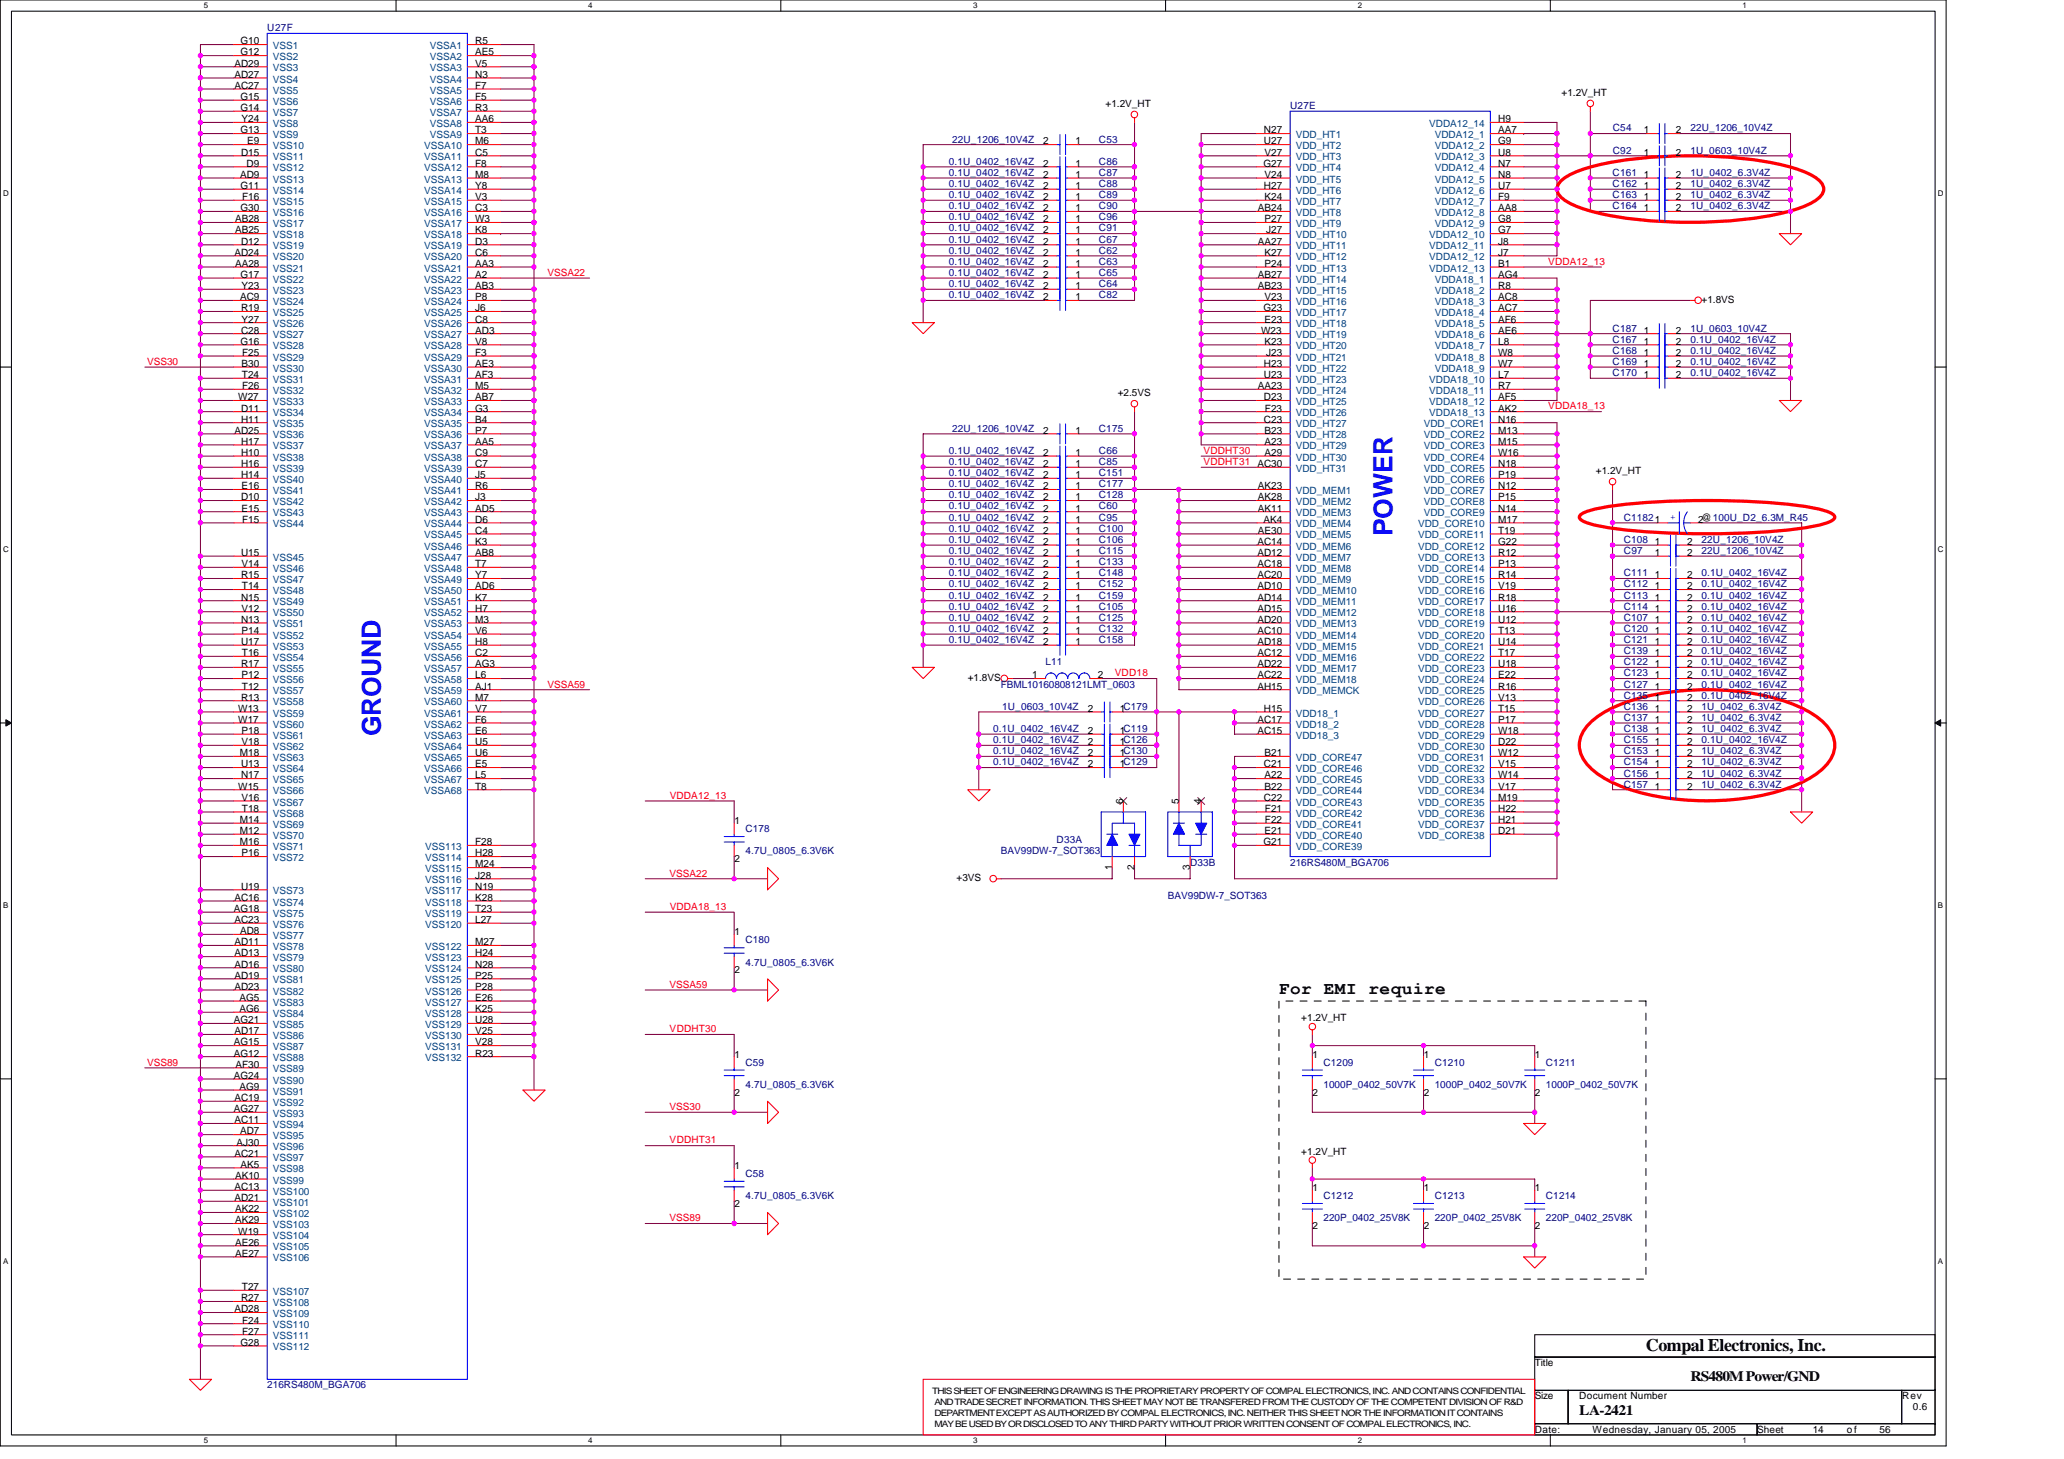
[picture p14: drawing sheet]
<svg xmlns="http://www.w3.org/2000/svg" width="297mm" height="210mm" viewBox="0 0 297 210" stroke-linecap="round" stroke-linejoin="round" font-family="sans-serif">
<defs><g id="words">
<g font-size="3.8" fill="#00f">
<text x="200.4" y="77.1" transform="rotate(-90 200.4 77.1)">POWER</text>
<text x="54.8" y="105.9" transform="rotate(-90 54.8 105.9)">GROUND</text>
</g>
<g font-size="2.5">
<text x="184.1" y="143">For EMI require</text>
<text x="236.9" y="194.3">Compal Electronics, Inc.</text>
</g>
<g font-size="2.1">
<text x="227.3" y="203.5">LA-2421</text>
<text x="243.3" y="198.7">RS480M Power/GND</text>
</g>
<g font-size="1.4" fill="#000080">
<text x="38.5" y="4.5">U27F</text>
<text x="185.7" y="15.7">U27E</text>
<text x="136.5" y="23.7">0.1U_0402_16V4Z</text>
<text x="137" y="20.5">22U_1206_10V4Z</text>
<text x="158.2" y="23.7">C86</text>
<text x="158.2" y="20.5">C53</text>
<text x="232.1" y="22.1">C92</text>
<text x="232.1" y="18.9">C54</text>
<text x="243.3" y="22.1">1U_0603_10V4Z</text>
<text x="243.3" y="18.9">22U_1206_10V4Z</text>
<text x="136.5" y="25.3">0.1U_0402_16V4Z</text>
<text x="136.5" y="28.5">0.1U_0402_16V4Z</text>
<text x="136.5" y="26.9">0.1U_0402_16V4Z</text>
<text x="158.2" y="25.3">C87</text>
<text x="158.2" y="28.5">C89</text>
<text x="158.2" y="26.9">C88</text>
<text x="232.1" y="25.3">C161</text>
<text x="232.1" y="28.5">C163</text>
<text x="232.1" y="26.9">C162</text>
<text x="243.3" y="25.3">1U_0402_6.3V4Z</text>
<text x="243.3" y="28.5">1U_0402_6.3V4Z</text>
<text x="243.3" y="26.9">1U_0402_6.3V4Z</text>
<text x="136.5" y="30.1">0.1U_0402_16V4Z</text>
<text x="136.5" y="34.9">0.1U_0402_16V4Z</text>
<text x="136.5" y="33.3">0.1U_0402_16V4Z</text>
<text x="136.5" y="31.7">0.1U_0402_16V4Z</text>
<text x="158.2" y="30.1">C90</text>
<text x="158.2" y="34.9">C67</text>
<text x="158.2" y="33.3">C91</text>
<text x="158.2" y="31.7">C96</text>
<text x="232.1" y="30.1">C164</text>
<text x="243.3" y="30.1">1U_0402_6.3V4Z</text>
<text x="136.5" y="38.1">0.1U_0402_16V4Z</text>
<text x="136.5" y="41.3">0.1U_0402_16V4Z</text>
<text x="136.5" y="39.7">0.1U_0402_16V4Z</text>
<text x="136.5" y="36.5">0.1U_0402_16V4Z</text>
<text x="158.2" y="38.1">C63</text>
<text x="158.2" y="41.3">C64</text>
<text x="158.2" y="39.7">C65</text>
<text x="158.2" y="36.5">C62</text>
<text x="136.5" y="42.9">0.1U_0402_16V4Z</text>
<text x="158.2" y="42.9">C82</text>
<text x="232.1" y="47.7">C187</text>
<text x="243.3" y="47.7">1U_0603_10V4Z</text>
<text x="232.1" y="52.5">C169</text>
<text x="232.1" y="50.9">C168</text>
<text x="232.1" y="49.3">C167</text>
<text x="243.3" y="52.5">0.1U_0402_16V4Z</text>
<text x="243.3" y="50.9">0.1U_0402_16V4Z</text>
<text x="243.3" y="49.3">0.1U_0402_16V4Z</text>
<text x="232.1" y="54.1">C170</text>
<text x="243.3" y="54.1">0.1U_0402_16V4Z</text>
<text x="136.5" y="65.3">0.1U_0402_16V4Z</text>
<text x="137" y="62.1">22U_1206_10V4Z</text>
<text x="158.2" y="62.1">C175</text>
<text x="158.2" y="65.3">C66</text>
<text x="136.5" y="70.1">0.1U_0402_16V4Z</text>
<text x="136.5" y="71.7">0.1U_0402_16V4Z</text>
<text x="136.5" y="68.5">0.1U_0402_16V4Z</text>
<text x="136.5" y="66.9">0.1U_0402_16V4Z</text>
<text x="158.2" y="70.1">C177</text>
<text x="158.2" y="71.7">C128</text>
<text x="158.2" y="68.5">C151</text>
<text x="158.2" y="66.9">C85</text>
<text x="136.5" y="73.3">0.1U_0402_16V4Z</text>
<text x="136.5" y="74.9">0.1U_0402_16V4Z</text>
<text x="136.5" y="76.5">0.1U_0402_16V4Z</text>
<text x="158.2" y="73.3">C60</text>
<text x="158.2" y="74.9">C95</text>
<text x="158.2" y="76.5">C100</text>
<text x="233.7" y="74.9">C11821</text>
<text x="136.5" y="82.9">0.1U_0402_16V4Z</text>
<text x="136.5" y="81.3">0.1U_0402_16V4Z</text>
<text x="136.5" y="78.1">0.1U_0402_16V4Z</text>
<text x="136.5" y="79.7">0.1U_0402_16V4Z</text>
<text x="158.2" y="82.9">C148</text>
<text x="158.2" y="81.3">C133</text>
<text x="158.2" y="78.1">C106</text>
<text x="158.2" y="79.7">C115</text>
<text x="233.7" y="82.9">C111</text>
<text x="233.7" y="78.1">C108</text>
<text x="233.7" y="79.7">C97</text>
<text x="244.9" y="78.1">22U_1206_10V4Z</text>
<text x="244.9" y="79.7">22U_1206_10V4Z</text>
<text x="244.9" y="82.9">0.1U_0402_16V4Z</text>
<text x="136.5" y="84.5">0.1U_0402_16V4Z</text>
<text x="136.5" y="86.1">0.1U_0402_16V4Z</text>
<text x="136.5" y="87.7">0.1U_0402_16V4Z</text>
<text x="136.5" y="89.3">0.1U_0402_16V4Z</text>
<text x="158.2" y="84.5">C152</text>
<text x="158.2" y="86.1">C159</text>
<text x="158.2" y="87.7">C105</text>
<text x="158.2" y="89.3">C125</text>
<text x="233.7" y="84.5">C112</text>
<text x="233.7" y="87.7">C114</text>
<text x="233.7" y="86.1">C113</text>
<text x="233.7" y="89.3">C107</text>
<text x="244.9" y="84.5">0.1U_0402_16V4Z</text>
<text x="244.9" y="87.7">0.1U_0402_16V4Z</text>
<text x="244.9" y="86.1">0.1U_0402_16V4Z</text>
<text x="244.9" y="89.3">0.1U_0402_16V4Z</text>
<text x="136.5" y="90.9">0.1U_0402_16V4Z</text>
<text x="136.5" y="92.5">0.1U_0402_16V4Z</text>
<text x="150.5" y="95.7">L11</text>
<text x="158.2" y="90.9">C132</text>
<text x="158.2" y="92.5">C158</text>
<text x="233.7" y="95.7">C122</text>
<text x="233.7" y="90.9">C120</text>
<text x="233.7" y="94.1">C139</text>
<text x="233.7" y="92.5">C121</text>
<text x="244.9" y="95.7">0.1U_0402_16V4Z</text>
<text x="244.9" y="90.9">0.1U_0402_16V4Z</text>
<text x="244.9" y="94.1">0.1U_0402_16V4Z</text>
<text x="244.9" y="92.5">0.1U_0402_16V4Z</text>
<text x="144.1" y="98.9">FBML10160808121LMT_0603</text>
<text x="233.7" y="97.3">C123</text>
<text x="233.7" y="98.9">C127</text>
<text x="233.7" y="100.5">C135</text>
<text x="244.9" y="97.3">0.1U_0402_16V4Z</text>
<text x="244.9" y="98.9">0.1U_0402_16V4Z</text>
<text x="244.9" y="100.5">0.1U_0402_16V4Z</text>
<text x="142.9" y="106.9">0.1U_0402_16V4Z</text>
<text x="142.9" y="105.3">0.1U_0402_16V4Z</text>
<text x="144.2" y="102.1">1U_0603_10V4Z</text>
<text x="233.7" y="105.3">C138</text>
<text x="233.7" y="106.9">C155</text>
<text x="233.7" y="103.7">C137</text>
<text x="233.7" y="102.1">C136</text>
<text x="244.9" y="106.9">0.1U_0402_16V4Z</text>
<text x="244.9" y="105.3">1U_0402_6.3V4Z</text>
<text x="244.9" y="103.7">1U_0402_6.3V4Z</text>
<text x="244.9" y="102.1">1U_0402_6.3V4Z</text>
<text x="142.9" y="108.5">0.1U_0402_16V4Z</text>
<text x="142.9" y="110.1">0.1U_0402_16V4Z</text>
<text x="233.7" y="113.3">C157</text>
<text x="233.7" y="108.5">C153</text>
<text x="233.7" y="111.7">C156</text>
<text x="233.7" y="110.1">C154</text>
<text x="244.9" y="113.3">1U_0402_6.3V4Z</text>
<text x="244.9" y="108.5">1U_0402_6.3V4Z</text>
<text x="244.9" y="111.7">1U_0402_6.3V4Z</text>
<text x="244.9" y="110.1">1U_0402_6.3V4Z</text>
<text x="107.3" y="119.7">C178</text>
<text x="107.3" y="122.9">4.7U_0805_6.3V6K</text>
<text x="144.1" y="122.9">BAV99DW-7_SOT363</text>
<text x="152.1" y="121.3">D33A</text>
<text x="171.3" y="124.5">D33B</text>
<text x="185.7" y="124.5">216RS480M_BGA706</text>
<text x="168.1" y="129.3">BAV99DW-7_SOT363</text>
<text x="107.3" y="135.7">C180</text>
<text x="107.3" y="138.9">4.7U_0805_6.3V6K</text>
<text x="107.3" y="153.3">C59</text>
<text x="190.5" y="153.3">C1209</text>
<text x="206.5" y="153.3">C1210</text>
<text x="222.5" y="153.3">C1211</text>
<text x="107.3" y="156.5">4.7U_0805_6.3V6K</text>
<text x="190.5" y="156.5">1000P_0402_50V7K</text>
<text x="206.5" y="156.5">1000P_0402_50V7K</text>
<text x="222.5" y="156.5">1000P_0402_50V7K</text>
<text x="107.3" y="169.3">C58</text>
<text x="107.3" y="172.5">4.7U_0805_6.3V6K</text>
<text x="190.5" y="172.5">C1212</text>
<text x="206.5" y="172.5">C1213</text>
<text x="222.5" y="172.5">C1214</text>
<text x="190.5" y="175.7">220P_0402_25V8K</text>
<text x="206.5" y="175.7">220P_0402_25V8K</text>
<text x="222.5" y="175.7">220P_0402_25V8K</text>
<text x="38.5" y="199.7">216RS480M_BGA706</text>
</g>
<g font-size="1.4">
<text x="33.7" y="9.6">AD29</text>
<text x="33.7" y="11.2">AD27</text>
<text x="34.6" y="6.4">G10</text>
<text x="34.6" y="8">G12</text>
<text x="68.4" y="6.4">R5</text>
<text x="68.4" y="8">AE5</text>
<text x="68.4" y="9.6">V5</text>
<text x="68.4" y="11.2">N3</text>
<text x="33.7" y="12.8">AC27</text>
<text x="34.6" y="14.4">G15</text>
<text x="34.6" y="16">G14</text>
<text x="34.8" y="17.6">Y24</text>
<text x="68.4" y="12.8">F7</text>
<text x="68.4" y="14.4">F5</text>
<text x="68.4" y="16">R3</text>
<text x="68.4" y="17.6">AA6</text>
<text x="159.1" y="15.4">+1.2V_HT</text>
<text x="215.6" y="17.6">H9</text>
<text x="224.7" y="13.8">+1.2V_HT</text>
<text x="34.6" y="19.2">G13</text>
<text x="34.7" y="22.4">D15</text>
<text x="35.5" y="24">D9</text>
<text x="35.6" y="20.8">E9</text>
<text x="68.4" y="19.2">T3</text>
<text x="68.4" y="20.8">M6</text>
<text x="68.4" y="22.4">C5</text>
<text x="68.4" y="24">F8</text>
<text x="150.1" y="24">2</text>
<text x="150.1" y="20.8">2</text>
<text x="154.8" y="24">1</text>
<text x="154.8" y="20.8">1</text>
<text x="181.8" y="24">G27</text>
<text x="181.9" y="19.2">N27</text>
<text x="181.9" y="20.8">U27</text>
<text x="182" y="22.4">V27</text>
<text x="215.6" y="19.2">AA7</text>
<text x="215.6" y="20.8">G9</text>
<text x="215.6" y="22.4">U8</text>
<text x="215.6" y="24">N7</text>
<text x="236.6" y="22.4">1</text>
<text x="236.6" y="19.2">1</text>
<text x="241.2" y="22.4">2</text>
<text x="241.2" y="19.2">2</text>
<text x="34.5" y="25.6">AD9</text>
<text x="34.6" y="27.2">G11</text>
<text x="34.8" y="28.8">F16</text>
<text x="68.4" y="25.6">M8</text>
<text x="68.4" y="27.2">Y8</text>
<text x="68.4" y="28.8">V3</text>
<text x="150.1" y="25.6">2</text>
<text x="150.1" y="28.8">2</text>
<text x="150.1" y="27.2">2</text>
<text x="154.8" y="25.6">1</text>
<text x="154.8" y="28.8">1</text>
<text x="154.8" y="27.2">1</text>
<text x="181.9" y="27.2">H27</text>
<text x="182" y="25.6">V24</text>
<text x="182" y="28.8">K24</text>
<text x="215.6" y="25.6">N8</text>
<text x="215.6" y="27.2">U7</text>
<text x="215.6" y="28.8">F9</text>
<text x="236.6" y="25.6">1</text>
<text x="236.6" y="28.8">1</text>
<text x="236.6" y="27.2">1</text>
<text x="241.2" y="25.6">2</text>
<text x="241.2" y="28.8">2</text>
<text x="241.2" y="27.2">2</text>
<text x="33.8" y="32">AB28</text>
<text x="33.8" y="33.6">AB25</text>
<text x="34.6" y="30.4">G30</text>
<text x="34.7" y="35.2">D12</text>
<text x="68.4" y="30.4">C3</text>
<text x="68.4" y="32">W3</text>
<text x="68.4" y="33.6">K8</text>
<text x="68.4" y="35.2">D3</text>
<text x="150.1" y="30.4">2</text>
<text x="150.1" y="35.2">2</text>
<text x="150.1" y="33.6">2</text>
<text x="150.1" y="32">2</text>
<text x="154.8" y="30.4">1</text>
<text x="154.8" y="35.2">1</text>
<text x="154.8" y="33.6">1</text>
<text x="154.8" y="32">1</text>
<text x="181" y="30.4">AB24</text>
<text x="181" y="35.2">AA27</text>
<text x="182" y="32">P27</text>
<text x="182.2" y="33.6">J27</text>
<text x="215.6" y="33.6">G7</text>
<text x="215.6" y="35.2">J8</text>
<text x="215.6" y="30.4">AA8</text>
<text x="215.6" y="32">G8</text>
<text x="236.6" y="30.4">1</text>
<text x="241.2" y="30.4">2</text>
<text x="33.7" y="36.8">AD24</text>
<text x="33.8" y="38.4">AA28</text>
<text x="34.6" y="40">G17</text>
<text x="34.8" y="41.6">Y23</text>
<text x="68.4" y="36.8">C6</text>
<text x="68.4" y="38.4">AA3</text>
<text x="68.4" y="40">A2</text>
<text x="68.4" y="41.6">AB3</text>
<text x="150.1" y="38.4">2</text>
<text x="150.1" y="41.6">2</text>
<text x="150.1" y="40">2</text>
<text x="150.1" y="36.8">2</text>
<text x="154.8" y="38.4">1</text>
<text x="154.8" y="41.6">1</text>
<text x="154.8" y="40">1</text>
<text x="154.8" y="36.8">1</text>
<text x="181" y="40">AB27</text>
<text x="181" y="41.6">AB23</text>
<text x="182" y="36.8">K27</text>
<text x="182" y="38.4">P24</text>
<text x="215.6" y="36.8">J7</text>
<text x="215.6" y="38.4">B1</text>
<text x="215.6" y="40">AG4</text>
<text x="215.6" y="41.6">R8</text>
<text x="34.5" y="43.2">AC9</text>
<text x="34.7" y="44.8">R19</text>
<text x="34.7" y="48">C28</text>
<text x="34.8" y="46.4">Y27</text>
<text x="68.4" y="43.2">P8</text>
<text x="68.4" y="44.8">J6</text>
<text x="68.4" y="46.4">C8</text>
<text x="68.4" y="48">AD3</text>
<text x="150.1" y="43.2">2</text>
<text x="154.8" y="43.2">1</text>
<text x="181.5" y="48">W23</text>
<text x="181.8" y="44.8">G23</text>
<text x="182" y="43.2">V23</text>
<text x="182" y="46.4">E23</text>
<text x="215.6" y="43.2">AC8</text>
<text x="215.6" y="44.8">AC7</text>
<text x="215.6" y="46.4">AF6</text>
<text x="215.6" y="48">AE6</text>
<text x="236.6" y="48">1</text>
<text x="241.2" y="48">2</text>
<text x="244.9" y="43.5">+1.8VS</text>
<text x="34.6" y="49.6">G16</text>
<text x="34.8" y="52.8">B30</text>
<text x="34.8" y="51.2">F25</text>
<text x="68.4" y="49.6">V8</text>
<text x="68.4" y="51.2">F3</text>
<text x="68.4" y="52.8">AE3</text>
<text x="181.9" y="52.8">H23</text>
<text x="182" y="49.6">K23</text>
<text x="182.2" y="51.2">J23</text>
<text x="215.6" y="49.6">L8</text>
<text x="215.6" y="51.2">W8</text>
<text x="215.6" y="52.8">W7</text>
<text x="236.6" y="52.8">1</text>
<text x="236.6" y="51.2">1</text>
<text x="236.6" y="49.6">1</text>
<text x="241.2" y="52.8">2</text>
<text x="241.2" y="51.2">2</text>
<text x="241.2" y="49.6">2</text>
<text x="34.3" y="57.6">W27</text>
<text x="34.7" y="59.2">D11</text>
<text x="34.8" y="54.4">T24</text>
<text x="34.8" y="56">F26</text>
<text x="68.4" y="54.4">AF3</text>
<text x="68.4" y="56">M5</text>
<text x="68.4" y="57.6">AB7</text>
<text x="68.4" y="59.2">G3</text>
<text x="160.9" y="57">+2.5VS</text>
<text x="181" y="56">AA23</text>
<text x="181.9" y="54.4">U23</text>
<text x="181.9" y="57.6">D23</text>
<text x="182.1" y="59.2">F23</text>
<text x="215.6" y="54.4">L7</text>
<text x="215.6" y="56">R7</text>
<text x="215.6" y="57.6">AF5</text>
<text x="215.6" y="59.2">AK2</text>
<text x="236.6" y="54.4">1</text>
<text x="241.2" y="54.4">2</text>
<text x="33.7" y="62.4">AD25</text>
<text x="34.7" y="60.8">H11</text>
<text x="34.7" y="64">H17</text>
<text x="34.7" y="65.6">H10</text>
<text x="68.4" y="60.8">B4</text>
<text x="68.4" y="62.4">P7</text>
<text x="68.4" y="64">AA5</text>
<text x="68.4" y="65.6">C9</text>
<text x="150.1" y="62.4">2</text>
<text x="150.1" y="65.6">2</text>
<text x="154.8" y="62.4">1</text>
<text x="154.8" y="65.6">1</text>
<text x="181.9" y="60.8">C23</text>
<text x="182" y="62.4">B23</text>
<text x="182" y="64">A23</text>
<text x="182" y="65.6">A29</text>
<text x="215.6" y="60.8">N16</text>
<text x="215.6" y="62.4">M13</text>
<text x="215.6" y="64">M15</text>
<text x="215.6" y="65.6">W16</text>
<text x="34.7" y="67.2">H16</text>
<text x="34.7" y="68.8">H14</text>
<text x="34.7" y="72">D10</text>
<text x="34.8" y="70.4">E16</text>
<text x="68.4" y="67.2">C7</text>
<text x="68.4" y="68.8">J5</text>
<text x="68.4" y="70.4">R6</text>
<text x="68.4" y="72">J3</text>
<text x="150.1" y="70.4">2</text>
<text x="150.1" y="72">2</text>
<text x="150.1" y="68.8">2</text>
<text x="150.1" y="67.2">2</text>
<text x="154.8" y="70.4">1</text>
<text x="154.8" y="72">1</text>
<text x="154.8" y="68.8">1</text>
<text x="154.8" y="67.2">1</text>
<text x="181" y="67.2">AC30</text>
<text x="181" y="70.4">AK23</text>
<text x="181" y="72">AK28</text>
<text x="215.6" y="67.2">N18</text>
<text x="215.6" y="68.8">P19</text>
<text x="215.6" y="70.4">N12</text>
<text x="215.6" y="72">P15</text>
<text x="229.7" y="68.2">+1.2V_HT</text>
<text x="34.8" y="73.6">E15</text>
<text x="34.8" y="75.2">F15</text>
<text x="68.4" y="73.6">AD5</text>
<text x="68.4" y="75.2">D6</text>
<text x="68.4" y="76.8">C4</text>
<text x="150.1" y="73.6">2</text>
<text x="150.1" y="75.2">2</text>
<text x="150.1" y="76.8">2</text>
<text x="154.8" y="73.6">1</text>
<text x="154.8" y="75.2">1</text>
<text x="154.8" y="76.8">1</text>
<text x="181" y="73.6">AK11</text>
<text x="181" y="76.8">AE30</text>
<text x="181.8" y="75.2">AK4</text>
<text x="215.6" y="73.6">N14</text>
<text x="215.6" y="75.2">M17</text>
<text x="215.6" y="76.8">T19</text>
<text x="244.4" y="75.2">2@100U_D2_6.3M_R45</text>
<text x="34.7" y="80">U15</text>
<text x="34.7" y="83.2">R15</text>
<text x="34.8" y="81.6">V14</text>
<text x="68.4" y="78.4">K3</text>
<text x="68.4" y="80">AB8</text>
<text x="68.4" y="81.6">T7</text>
<text x="68.4" y="83.2">Y7</text>
<text x="150.1" y="83.2">2</text>
<text x="150.1" y="81.6">2</text>
<text x="150.1" y="78.4">2</text>
<text x="150.1" y="80">2</text>
<text x="154.8" y="83.2">1</text>
<text x="154.8" y="81.6">1</text>
<text x="154.8" y="78.4">1</text>
<text x="154.8" y="80">1</text>
<text x="181" y="78.4">AC14</text>
<text x="181" y="80">AD12</text>
<text x="181" y="81.6">AC18</text>
<text x="181" y="83.2">AC20</text>
<text x="215.6" y="78.4">G22</text>
<text x="215.6" y="80">R12</text>
<text x="215.6" y="81.6">P13</text>
<text x="215.6" y="83.2">R14</text>
<text x="238.1" y="83.2">1</text>
<text x="238.1" y="80">1</text>
<text x="238.1" y="78.4">1</text>
<text x="242.8" y="83.2">2</text>
<text x="242.8" y="80">2</text>
<text x="242.8" y="78.4">2</text>
<text x="34.7" y="86.4">N15</text>
<text x="34.7" y="89.6">N13</text>
<text x="34.8" y="88">V12</text>
<text x="34.8" y="84.8">T14</text>
<text x="68.4" y="84.8">AD6</text>
<text x="68.4" y="86.4">K7</text>
<text x="68.4" y="88">H7</text>
<text x="68.4" y="89.6">M3</text>
<text x="150.1" y="84.8">2</text>
<text x="150.1" y="86.4">2</text>
<text x="150.1" y="88">2</text>
<text x="150.1" y="89.6">2</text>
<text x="154.8" y="84.8">1</text>
<text x="154.8" y="86.4">1</text>
<text x="154.8" y="88">1</text>
<text x="154.8" y="89.6">1</text>
<text x="181" y="84.8">AD10</text>
<text x="181" y="86.4">AD14</text>
<text x="181" y="88">AD15</text>
<text x="181" y="89.6">AD20</text>
<text x="215.6" y="84.8">V19</text>
<text x="215.6" y="86.4">R18</text>
<text x="215.6" y="88">U16</text>
<text x="215.6" y="89.6">U12</text>
<text x="238.1" y="84.8">1</text>
<text x="238.1" y="88">1</text>
<text x="238.1" y="86.4">1</text>
<text x="238.1" y="89.6">1</text>
<text x="242.8" y="84.8">2</text>
<text x="242.8" y="88">2</text>
<text x="242.8" y="86.4">2</text>
<text x="242.8" y="89.6">2</text>
<text x="34.7" y="92.8">U17</text>
<text x="34.7" y="96">R17</text>
<text x="34.8" y="91.2">P14</text>
<text x="34.8" y="94.4">T16</text>
<text x="68.4" y="91.2">V6</text>
<text x="68.4" y="92.8">H8</text>
<text x="68.4" y="94.4">C2</text>
<text x="68.4" y="96">AG3</text>
<text x="150.1" y="91.2">2</text>
<text x="150.1" y="92.8">2</text>
<text x="154.8" y="91.2">1</text>
<text x="154.8" y="92.8">1</text>
<text x="181" y="91.2">AC10</text>
<text x="181" y="92.8">AD18</text>
<text x="181" y="94.4">AC12</text>
<text x="181" y="96">AD22</text>
<text x="215.6" y="91.2">T13</text>
<text x="215.6" y="92.8">U14</text>
<text x="215.6" y="94.4">T17</text>
<text x="215.6" y="96">U18</text>
<text x="238.1" y="96">1</text>
<text x="238.1" y="91.2">1</text>
<text x="238.1" y="94.4">1</text>
<text x="238.1" y="92.8">1</text>
<text x="242.8" y="96">2</text>
<text x="242.8" y="91.2">2</text>
<text x="242.8" y="94.4">2</text>
<text x="242.8" y="92.8">2</text>
<text x="34.7" y="100.8">R13</text>
<text x="34.8" y="97.6">P12</text>
<text x="34.8" y="99.2">T12</text>
<text x="68.4" y="97.6">L6</text>
<text x="68.4" y="99.2">AJ1</text>
<text x="68.4" y="100.8">M7</text>
<text x="139.3" y="98">+1.8VS</text>
<text x="148.5" y="97.6">1</text>
<text x="158" y="97.6">2</text>
<text x="181" y="97.6">AC22</text>
<text x="181" y="99.2">AH15</text>
<text x="215.6" y="97.6">E22</text>
<text x="215.6" y="99.2">R16</text>
<text x="215.6" y="100.8">V13</text>
<text x="238.1" y="97.6">1</text>
<text x="238.1" y="99.2">1</text>
<text x="238.1" y="100.8">1</text>
<text x="242.8" y="97.6">2</text>
<text x="242.8" y="99.2">2</text>
<text x="242.8" y="100.8">2</text>
<text x="34.3" y="102.4">W13</text>
<text x="34.3" y="104">W17</text>
<text x="34.8" y="105.6">P18</text>
<text x="34.8" y="107.2">V18</text>
<text x="68.4" y="102.4">V7</text>
<text x="68.4" y="104">F6</text>
<text x="68.4" y="105.6">E6</text>
<text x="68.4" y="107.2">U5</text>
<text x="156.5" y="107.2">2</text>
<text x="156.5" y="102.4">2</text>
<text x="156.5" y="105.6">2</text>
<text x="161.2" y="107.2">1C126</text>
<text x="161.2" y="102.4">1C179</text>
<text x="161.2" y="105.6">1C119</text>
<text x="181" y="104">AC17</text>
<text x="181" y="105.6">AC15</text>
<text x="181.9" y="102.4">H15</text>
<text x="215.6" y="102.4">T15</text>
<text x="215.6" y="104">P17</text>
<text x="215.6" y="105.6">W18</text>
<text x="215.6" y="107.2">D22</text>
<text x="238.1" y="105.6">1</text>
<text x="238.1" y="107.2">1</text>
<text x="238.1" y="104">1</text>
<text x="238.1" y="102.4">1</text>
<text x="242.8" y="105.6">2</text>
<text x="242.8" y="107.2">2</text>
<text x="242.8" y="104">2</text>
<text x="242.8" y="102.4">2</text>
<text x="34.3" y="113.6">W15</text>
<text x="34.5" y="108.8">M18</text>
<text x="34.7" y="110.4">U13</text>
<text x="34.7" y="112">N17</text>
<text x="68.4" y="108.8">U6</text>
<text x="68.4" y="110.4">E5</text>
<text x="68.4" y="112">L5</text>
<text x="68.4" y="113.6">T8</text>
<text x="156.5" y="108.8">2</text>
<text x="156.5" y="110.4">2</text>
<text x="161.2" y="108.8">1C130</text>
<text x="161.2" y="110.4">1C129</text>
<text x="181.9" y="110.4">C21</text>
<text x="182" y="108.8">B21</text>
<text x="182" y="112">A22</text>
<text x="182" y="113.6">B22</text>
<text x="215.6" y="108.8">W12</text>
<text x="215.6" y="110.4">V15</text>
<text x="215.6" y="112">W14</text>
<text x="215.6" y="113.6">V17</text>
<text x="238.1" y="113.6">1</text>
<text x="238.1" y="108.8">1</text>
<text x="238.1" y="112">1</text>
<text x="238.1" y="110.4">1</text>
<text x="242.8" y="113.6">2</text>
<text x="242.8" y="108.8">2</text>
<text x="242.8" y="112">2</text>
<text x="242.8" y="110.4">2</text>
<text x="34.5" y="118.4">M14</text>
<text x="34.5" y="120">M12</text>
<text x="34.8" y="115.2">V16</text>
<text x="34.8" y="116.8">T18</text>
<text x="105.7" y="118.6">1</text>
<text x="161.6" y="115.7" transform="rotate(-90 161.6 115.7)">6</text>
<text x="169.6" y="115.7" transform="rotate(-90 169.6 115.7)">5</text>
<text x="172.8" y="115.7" transform="rotate(-90 172.8 115.7)">4</text>
<text x="181.9" y="115.2">C22</text>
<text x="182" y="120">E21</text>
<text x="182.1" y="116.8">F21</text>
<text x="182.1" y="118.4">F22</text>
<text x="215.6" y="115.2">M19</text>
<text x="215.6" y="116.8">H22</text>
<text x="215.6" y="118.4">H21</text>
<text x="215.6" y="120">D21</text>
<text x="34.5" y="121.6">M16</text>
<text x="34.8" y="123.2">P16</text>
<text x="68.4" y="121.6">F28</text>
<text x="68.4" y="123.2">H28</text>
<text x="68.4" y="124.8">M24</text>
<text x="105.7" y="124">2</text>
<text x="160" y="125.2" transform="rotate(-90 160 125.2)">1</text>
<text x="163.3" y="125.2" transform="rotate(-90 163.3 125.2)">2</text>
<text x="171.3" y="125.2" transform="rotate(-90 171.3 125.2)">3</text>
<text x="181.8" y="121.6">G21</text>
<text x="33.7" y="131.2">AG18</text>
<text x="33.7" y="129.6">AC16</text>
<text x="34.7" y="128">U19</text>
<text x="68.4" y="126.4">J28</text>
<text x="68.4" y="128">N19</text>
<text x="68.4" y="129.6">K28</text>
<text x="68.4" y="131.2">T23</text>
<text x="137.7" y="126.7">+3VS</text>
<text x="33.7" y="132.8">AC23</text>
<text x="33.7" y="136">AD11</text>
<text x="33.7" y="137.6">AD13</text>
<text x="34.5" y="134.4">AD8</text>
<text x="68.4" y="132.8">L27</text>
<text x="68.4" y="136">M27</text>
<text x="68.4" y="137.6">H24</text>
<text x="105.7" y="134.6">1</text>
<text x="33.7" y="139.2">AD16</text>
<text x="33.7" y="140.8">AD19</text>
<text x="33.7" y="142.4">AD23</text>
<text x="34.5" y="144">AG5</text>
<text x="68.4" y="139.2">N28</text>
<text x="68.4" y="140.8">P25</text>
<text x="68.4" y="142.4">P28</text>
<text x="68.4" y="144">E26</text>
<text x="105.7" y="140">2</text>
<text x="33.7" y="147.2">AG21</text>
<text x="33.7" y="148.8">AD17</text>
<text x="34.5" y="145.6">AG6</text>
<text x="68.4" y="145.6">K25</text>
<text x="68.4" y="147.2">U28</text>
<text x="68.4" y="148.8">V25</text>
<text x="187.3" y="146.9">+1.2V_HT</text>
<text x="33.7" y="150.4">AG15</text>
<text x="33.7" y="152">AG12</text>
<text x="33.7" y="155.2">AG24</text>
<text x="33.9" y="153.6">AF30</text>
<text x="68.4" y="150.4">V28</text>
<text x="68.4" y="152">R23</text>
<text x="105.7" y="152.2">1</text>
<text x="188.9" y="152.2">1</text>
<text x="204.9" y="152.2">1</text>
<text x="220.9" y="152.2">1</text>
<text x="33.7" y="160">AG27</text>
<text x="33.7" y="158.4">AC19</text>
<text x="33.7" y="161.6">AC11</text>
<text x="34.5" y="156.8">AG9</text>
<text x="105.7" y="157.6">2</text>
<text x="188.9" y="157.6">2</text>
<text x="204.9" y="157.6">2</text>
<text x="220.9" y="157.6">2</text>
<text x="33.7" y="166.4">AC21</text>
<text x="34.1" y="164.8">AJ30</text>
<text x="34.5" y="163.2">AD7</text>
<text x="34.6" y="168">AK5</text>
<text x="187.3" y="166.1">+1.2V_HT</text>
<text x="33.7" y="171.2">AC13</text>
<text x="33.7" y="172.8">AD21</text>
<text x="33.8" y="169.6">AK10</text>
<text x="105.7" y="168.2">1</text>
<text x="105.7" y="173.7">2</text>
<text x="188.9" y="171.4">1</text>
<text x="204.9" y="171.4">1</text>
<text x="220.9" y="171.4">1</text>
<text x="33.8" y="174.4">AK22</text>
<text x="33.8" y="176">AK29</text>
<text x="33.8" y="179.2">AE26</text>
<text x="34.3" y="177.6">W19</text>
<text x="188.9" y="176.8">2</text>
<text x="204.9" y="176.8">2</text>
<text x="220.9" y="176.8">2</text>
<text x="33.8" y="180.8">AE27</text>
<text x="34.8" y="185.6">T27</text>
<text x="33.7" y="188.8">AD28</text>
<text x="34.7" y="187.2">R27</text>
<text x="34.8" y="190.4">F24</text>
<text x="34.6" y="193.6">G28</text>
<text x="34.8" y="192">F27</text>
<text x="220.9" y="196.5">Title</text>
<text x="220.9" y="201.3">Size</text>
<text x="227.3" y="201.3">Document Number</text>
<text x="273.7" y="201.3">Rev</text>
<text x="275.3" y="202.9">0.6</text>
<text x="220.9" y="206.1">Date:</text>
<text x="229.2" y="206.1">Wednesday, January 05, 2005</text>
<text x="252.9" y="206.1">Sheet</text>
<text x="260.9" y="206.1">14</text>
<text x="265.8" y="206.1">of</text>
<text x="270.5" y="206.1">56</text>
</g>
<g font-size="1.4" fill="#004080">
<text x="39.3" y="7.1">VSS1</text>
<text x="39.3" y="8.7">VSS2</text>
<text x="39.3" y="10.3">VSS3</text>
<text x="39.3" y="11.9">VSS4</text>
<text x="61.8" y="7.1">VSSA1</text>
<text x="61.8" y="8.7">VSSA2</text>
<text x="61.8" y="10.3">VSSA3</text>
<text x="61.8" y="11.9">VSSA4</text>
<text x="39.3" y="13.5">VSS5</text>
<text x="39.3" y="15.1">VSS6</text>
<text x="39.3" y="16.7">VSS7</text>
<text x="61.8" y="13.5">VSSA5</text>
<text x="61.8" y="15.1">VSSA6</text>
<text x="61.8" y="16.7">VSSA7</text>
<text x="39.3" y="18.3">VSS8</text>
<text x="39.3" y="19.9">VSS9</text>
<text x="39.3" y="21.5">VSS10</text>
<text x="39.3" y="23.1">VSS11</text>
<text x="61" y="21.5">VSSA10</text>
<text x="61" y="23.1">VSSA11</text>
<text x="61.8" y="18.3">VSSA8</text>
<text x="61.8" y="19.9">VSSA9</text>
<text x="186.5" y="19.9">VDD_HT1</text>
<text x="186.5" y="21.5">VDD_HT2</text>
<text x="186.5" y="23.1">VDD_HT3</text>
<text x="205.7" y="18.3">VDDA12_14</text>
<text x="206.5" y="19.9">VDDA12_1</text>
<text x="206.5" y="21.5">VDDA12_2</text>
<text x="206.5" y="23.1">VDDA12_3</text>
<text x="39.3" y="24.7">VSS12</text>
<text x="39.3" y="26.3">VSS13</text>
<text x="39.3" y="27.9">VSS14</text>
<text x="39.3" y="29.5">VSS15</text>
<text x="61" y="24.7">VSSA12</text>
<text x="61" y="26.3">VSSA13</text>
<text x="61" y="27.9">VSSA14</text>
<text x="61" y="29.5">VSSA15</text>
<text x="186.5" y="24.7">VDD_HT4</text>
<text x="186.5" y="26.3">VDD_HT5</text>
<text x="186.5" y="27.9">VDD_HT6</text>
<text x="186.5" y="29.5">VDD_HT7</text>
<text x="206.5" y="24.7">VDDA12_4</text>
<text x="206.5" y="26.3">VDDA12_5</text>
<text x="206.5" y="27.9">VDDA12_6</text>
<text x="206.5" y="29.5">VDDA12_7</text>
<text x="39.3" y="31.1">VSS16</text>
<text x="39.3" y="32.7">VSS17</text>
<text x="39.3" y="34.3">VSS18</text>
<text x="39.3" y="35.9">VSS19</text>
<text x="61" y="31.1">VSSA16</text>
<text x="61" y="32.7">VSSA17</text>
<text x="61" y="34.3">VSSA18</text>
<text x="61" y="35.9">VSSA19</text>
<text x="186.5" y="31.1">VDD_HT8</text>
<text x="186.5" y="32.7">VDD_HT9</text>
<text x="186.5" y="34.3">VDD_HT10</text>
<text x="186.5" y="35.9">VDD_HT11</text>
<text x="205.7" y="34.3">VDDA12_10</text>
<text x="205.7" y="35.9">VDDA12_11</text>
<text x="206.5" y="31.1">VDDA12_8</text>
<text x="206.5" y="32.7">VDDA12_9</text>
<text x="39.3" y="37.5">VSS20</text>
<text x="39.3" y="39.1">VSS21</text>
<text x="39.3" y="40.7">VSS22</text>
<text x="61" y="37.5">VSSA20</text>
<text x="61" y="39.1">VSSA21</text>
<text x="61" y="40.7">VSSA22</text>
<text x="186.5" y="37.5">VDD_HT12</text>
<text x="186.5" y="39.1">VDD_HT13</text>
<text x="186.5" y="40.7">VDD_HT14</text>
<text x="205.7" y="37.5">VDDA12_12</text>
<text x="205.7" y="39.1">VDDA12_13</text>
<text x="206.5" y="40.7">VDDA18_1</text>
<text x="39.3" y="42.3">VSS23</text>
<text x="39.3" y="43.9">VSS24</text>
<text x="39.3" y="45.5">VSS25</text>
<text x="39.3" y="47.1">VSS26</text>
<text x="61" y="42.3">VSSA23</text>
<text x="61" y="43.9">VSSA24</text>
<text x="61" y="45.5">VSSA25</text>
<text x="61" y="47.1">VSSA26</text>
<text x="186.5" y="42.3">VDD_HT15</text>
<text x="186.5" y="43.9">VDD_HT16</text>
<text x="186.5" y="45.5">VDD_HT17</text>
<text x="186.5" y="47.1">VDD_HT18</text>
<text x="206.5" y="42.3">VDDA18_2</text>
<text x="206.5" y="43.9">VDDA18_3</text>
<text x="206.5" y="45.5">VDDA18_4</text>
<text x="206.5" y="47.1">VDDA18_5</text>
<text x="39.3" y="48.7">VSS27</text>
<text x="39.3" y="50.3">VSS28</text>
<text x="39.3" y="51.9">VSS29</text>
<text x="39.3" y="53.5">VSS30</text>
<text x="61" y="48.7">VSSA27</text>
<text x="61" y="50.3">VSSA28</text>
<text x="61" y="51.9">VSSA29</text>
<text x="61" y="53.5">VSSA30</text>
<text x="186.5" y="48.7">VDD_HT19</text>
<text x="186.5" y="50.3">VDD_HT20</text>
<text x="186.5" y="51.9">VDD_HT21</text>
<text x="186.5" y="53.5">VDD_HT22</text>
<text x="206.5" y="48.7">VDDA18_6</text>
<text x="206.5" y="50.3">VDDA18_7</text>
<text x="206.5" y="51.9">VDDA18_8</text>
<text x="206.5" y="53.5">VDDA18_9</text>
<text x="39.3" y="55.1">VSS31</text>
<text x="39.3" y="56.7">VSS32</text>
<text x="39.3" y="58.3">VSS33</text>
<text x="39.3" y="59.9">VSS34</text>
<text x="61" y="55.1">VSSA31</text>
<text x="61" y="56.7">VSSA32</text>
<text x="61" y="58.3">VSSA33</text>
<text x="61" y="59.9">VSSA34</text>
<text x="186.5" y="55.1">VDD_HT23</text>
<text x="186.5" y="56.7">VDD_HT24</text>
<text x="186.5" y="58.3">VDD_HT25</text>
<text x="186.5" y="59.9">VDD_HT26</text>
<text x="205.7" y="55.1">VDDA18_10</text>
<text x="205.7" y="56.7">VDDA18_11</text>
<text x="205.7" y="58.3">VDDA18_12</text>
<text x="205.7" y="59.9">VDDA18_13</text>
<text x="39.3" y="61.5">VSS35</text>
<text x="39.3" y="63.1">VSS36</text>
<text x="39.3" y="64.7">VSS37</text>
<text x="61" y="61.5">VSSA35</text>
<text x="61" y="63.1">VSSA36</text>
<text x="61" y="64.7">VSSA37</text>
<text x="186.5" y="61.5">VDD_HT27</text>
<text x="186.5" y="63.1">VDD_HT28</text>
<text x="186.5" y="64.7">VDD_HT29</text>
<text x="204.9" y="61.5">VDD_CORE1</text>
<text x="204.9" y="63.1">VDD_CORE2</text>
<text x="204.9" y="64.7">VDD_CORE3</text>
<text x="39.3" y="66.3">VSS38</text>
<text x="39.3" y="67.9">VSS39</text>
<text x="39.3" y="69.5">VSS40</text>
<text x="39.3" y="71.1">VSS41</text>
<text x="61" y="66.3">VSSA38</text>
<text x="61" y="67.9">VSSA39</text>
<text x="61" y="69.5">VSSA40</text>
<text x="61" y="71.1">VSSA41</text>
<text x="186.5" y="66.3">VDD_HT30</text>
<text x="186.5" y="67.9">VDD_HT31</text>
<text x="186.5" y="71.1">VDD_MEM1</text>
<text x="204.9" y="66.3">VDD_CORE4</text>
<text x="204.9" y="67.9">VDD_CORE5</text>
<text x="204.9" y="69.5">VDD_CORE6</text>
<text x="204.9" y="71.1">VDD_CORE7</text>
<text x="39.3" y="72.7">VSS42</text>
<text x="39.3" y="74.3">VSS43</text>
<text x="39.3" y="75.9">VSS44</text>
<text x="61" y="72.7">VSSA42</text>
<text x="61" y="74.3">VSSA43</text>
<text x="61" y="75.9">VSSA44</text>
<text x="61" y="77.5">VSSA45</text>
<text x="186.5" y="72.7">VDD_MEM2</text>
<text x="186.5" y="74.3">VDD_MEM3</text>
<text x="186.5" y="75.9">VDD_MEM4</text>
<text x="186.5" y="77.5">VDD_MEM5</text>
<text x="204.1" y="75.9">VDD_CORE10</text>
<text x="204.1" y="77.5">VDD_CORE11</text>
<text x="204.9" y="72.7">VDD_CORE8</text>
<text x="204.9" y="74.3">VDD_CORE9</text>
<text x="39.3" y="80.7">VSS45</text>
<text x="39.3" y="82.3">VSS46</text>
<text x="39.3" y="83.9">VSS47</text>
<text x="61" y="79.1">VSSA46</text>
<text x="61" y="80.7">VSSA47</text>
<text x="61" y="82.3">VSSA48</text>
<text x="61" y="83.9">VSSA49</text>
<text x="186.5" y="79.1">VDD_MEM6</text>
<text x="186.5" y="80.7">VDD_MEM7</text>
<text x="186.5" y="82.3">VDD_MEM8</text>
<text x="186.5" y="83.9">VDD_MEM9</text>
<text x="204.1" y="79.1">VDD_CORE12</text>
<text x="204.1" y="80.7">VDD_CORE13</text>
<text x="204.1" y="82.3">VDD_CORE14</text>
<text x="204.1" y="83.9">VDD_CORE15</text>
<text x="39.3" y="85.5">VSS48</text>
<text x="39.3" y="87.1">VSS49</text>
<text x="39.3" y="88.7">VSS50</text>
<text x="61" y="85.5">VSSA50</text>
<text x="61" y="87.1">VSSA51</text>
<text x="61" y="88.7">VSSA52</text>
<text x="186.5" y="85.5">VDD_MEM10</text>
<text x="186.5" y="87.1">VDD_MEM11</text>
<text x="186.5" y="88.7">VDD_MEM12</text>
<text x="204.1" y="85.5">VDD_CORE16</text>
<text x="204.1" y="87.1">VDD_CORE17</text>
<text x="204.1" y="88.7">VDD_CORE18</text>
<text x="39.3" y="90.3">VSS51</text>
<text x="39.3" y="91.9">VSS52</text>
<text x="39.3" y="93.5">VSS53</text>
<text x="39.3" y="95.1">VSS54</text>
<text x="61" y="90.3">VSSA53</text>
<text x="61" y="91.9">VSSA54</text>
<text x="61" y="93.5">VSSA55</text>
<text x="61" y="95.1">VSSA56</text>
<text x="186.5" y="90.3">VDD_MEM13</text>
<text x="186.5" y="91.9">VDD_MEM14</text>
<text x="186.5" y="93.5">VDD_MEM15</text>
<text x="186.5" y="95.1">VDD_MEM16</text>
<text x="204.1" y="90.3">VDD_CORE19</text>
<text x="204.1" y="91.9">VDD_CORE20</text>
<text x="204.1" y="93.5">VDD_CORE21</text>
<text x="204.1" y="95.1">VDD_CORE22</text>
<text x="39.3" y="96.7">VSS55</text>
<text x="39.3" y="98.3">VSS56</text>
<text x="39.3" y="99.9">VSS57</text>
<text x="39.3" y="101.5">VSS58</text>
<text x="61" y="96.7">VSSA57</text>
<text x="61" y="98.3">VSSA58</text>
<text x="61" y="99.9">VSSA59</text>
<text x="61" y="101.5">VSSA60</text>
<text x="186.5" y="96.7">VDD_MEM17</text>
<text x="186.5" y="98.3">VDD_MEM18</text>
<text x="186.5" y="99.9">VDD_MEMCK</text>
<text x="204.1" y="96.7">VDD_CORE23</text>
<text x="204.1" y="98.3">VDD_CORE24</text>
<text x="204.1" y="99.9">VDD_CORE25</text>
<text x="204.1" y="101.5">VDD_CORE26</text>
<text x="39.3" y="103.1">VSS59</text>
<text x="39.3" y="104.7">VSS60</text>
<text x="39.3" y="106.3">VSS61</text>
<text x="39.3" y="107.9">VSS62</text>
<text x="61" y="103.1">VSSA61</text>
<text x="61" y="104.7">VSSA62</text>
<text x="61" y="106.3">VSSA63</text>
<text x="61" y="107.9">VSSA64</text>
<text x="186.5" y="103.1">VDD18_1</text>
<text x="186.5" y="104.7">VDD18_2</text>
<text x="186.5" y="106.3">VDD18_3</text>
<text x="204.1" y="103.1">VDD_CORE27</text>
<text x="204.1" y="104.7">VDD_CORE28</text>
<text x="204.1" y="106.3">VDD_CORE29</text>
<text x="204.1" y="107.9">VDD_CORE30</text>
<text x="39.3" y="109.5">VSS63</text>
<text x="39.3" y="111.1">VSS64</text>
<text x="39.3" y="112.7">VSS65</text>
<text x="61" y="109.5">VSSA65</text>
<text x="61" y="111.1">VSSA66</text>
<text x="61" y="112.7">VSSA67</text>
<text x="186.5" y="109.5">VDD_CORE47</text>
<text x="186.5" y="111.1">VDD_CORE46</text>
<text x="186.5" y="112.7">VDD_CORE45</text>
<text x="204.1" y="109.5">VDD_CORE31</text>
<text x="204.1" y="111.1">VDD_CORE32</text>
<text x="204.1" y="112.7">VDD_CORE33</text>
<text x="39.3" y="114.3">VSS66</text>
<text x="39.3" y="115.9">VSS67</text>
<text x="39.3" y="117.5">VSS68</text>
<text x="39.3" y="119.1">VSS69</text>
<text x="61" y="114.3">VSSA68</text>
<text x="186.5" y="114.3">VDD_CORE44</text>
<text x="186.5" y="115.9">VDD_CORE43</text>
<text x="186.5" y="117.5">VDD_CORE42</text>
<text x="186.5" y="119.1">VDD_CORE41</text>
<text x="204.1" y="114.3">VDD_CORE34</text>
<text x="204.1" y="115.9">VDD_CORE35</text>
<text x="204.1" y="117.5">VDD_CORE36</text>
<text x="204.1" y="119.1">VDD_CORE37</text>
<text x="39.3" y="120.7">VSS70</text>
<text x="39.3" y="122.3">VSS71</text>
<text x="39.3" y="123.9">VSS72</text>
<text x="61.2" y="122.3">VSS113</text>
<text x="61.2" y="123.9">VSS114</text>
<text x="61.2" y="125.5">VSS115</text>
<text x="186.5" y="120.7">VDD_CORE40</text>
<text x="186.5" y="122.3">VDD_CORE39</text>
<text x="204.1" y="120.7">VDD_CORE38</text>
<text x="39.3" y="128.7">VSS73</text>
<text x="39.3" y="130.3">VSS74</text>
<text x="39.3" y="131.9">VSS75</text>
<text x="61.2" y="127.1">VSS116</text>
<text x="61.2" y="128.7">VSS117</text>
<text x="61.2" y="130.3">VSS118</text>
<text x="61.2" y="131.9">VSS119</text>
<text x="39.3" y="133.5">VSS76</text>
<text x="39.3" y="135.1">VSS77</text>
<text x="39.3" y="136.7">VSS78</text>
<text x="61.2" y="133.5">VSS120</text>
<text x="61.2" y="136.7">VSS122</text>
<text x="39.3" y="138.3">VSS79</text>
<text x="39.3" y="139.9">VSS80</text>
<text x="39.3" y="141.5">VSS81</text>
<text x="39.3" y="143.1">VSS82</text>
<text x="61.2" y="138.3">VSS123</text>
<text x="61.2" y="139.9">VSS124</text>
<text x="61.2" y="141.5">VSS125</text>
<text x="61.2" y="143.1">VSS126</text>
<text x="39.3" y="144.7">VSS83</text>
<text x="39.3" y="146.3">VSS84</text>
<text x="39.3" y="147.9">VSS85</text>
<text x="39.3" y="149.5">VSS86</text>
<text x="61.2" y="144.7">VSS127</text>
<text x="61.2" y="146.3">VSS128</text>
<text x="61.2" y="147.9">VSS129</text>
<text x="61.2" y="149.5">VSS130</text>
<text x="39.3" y="151.1">VSS87</text>
<text x="39.3" y="152.7">VSS88</text>
<text x="39.3" y="154.3">VSS89</text>
<text x="39.3" y="155.9">VSS90</text>
<text x="61.2" y="151.1">VSS131</text>
<text x="61.2" y="152.7">VSS132</text>
<text x="39.3" y="157.5">VSS91</text>
<text x="39.3" y="159.1">VSS92</text>
<text x="39.3" y="160.7">VSS93</text>
<text x="39.3" y="162.3">VSS94</text>
<text x="39.3" y="163.9">VSS95</text>
<text x="39.3" y="165.5">VSS96</text>
<text x="39.3" y="167.1">VSS97</text>
<text x="39.3" y="168.7">VSS98</text>
<text x="39.3" y="170.3">VSS99</text>
<text x="39.3" y="171.9">VSS100</text>
<text x="39.3" y="173.5">VSS101</text>
<text x="39.3" y="175.1">VSS102</text>
<text x="39.3" y="176.7">VSS103</text>
<text x="39.3" y="178.3">VSS104</text>
<text x="39.3" y="179.9">VSS105</text>
<text x="39.3" y="181.5">VSS106</text>
<text x="39.3" y="186.3">VSS107</text>
<text x="39.3" y="187.9">VSS108</text>
<text x="39.3" y="189.5">VSS109</text>
<text x="39.3" y="191.1">VSS110</text>
<text x="39.3" y="192.7">VSS111</text>
<text x="39.3" y="194.3">VSS112</text>
</g>
<g font-size="1.4" fill="#f00">
<text x="78.8" y="39.7">VSSA22</text>
<text x="222.8" y="38.1">VDDA12_13</text>
<text x="21.2" y="52.5">VSS30</text>
<text x="222.8" y="58.9">VDDA18_13</text>
<text x="173.2" y="65.3">VDDHT30</text>
<text x="173.2" y="66.9">VDDHT31</text>
<text x="78.8" y="98.9">VSSA59</text>
<text x="160.4" y="97.3">VDD18</text>
<text x="96.4" y="114.9">VDDA12_13</text>
<text x="96.4" y="126.1">VSSA22</text>
<text x="96.4" y="130.9">VDDA18_13</text>
<text x="96.4" y="142.1">VSSA59</text>
<text x="96.4" y="148.5">VDDHT30</text>
<text x="21.2" y="153.3">VSS89</text>
<text x="96.4" y="159.7">VSS30</text>
<text x="96.4" y="164.5">VDDHT31</text>
<text x="96.4" y="175.7">VSS89</text>
</g>
<text font-size="1.4" fill="#00f" x="241.1" y="74.7" transform="rotate(-90 241.1 74.7)">+</text>
<g font-size="1.3">
<text x="134.2" y="200.5">THIS SHEET OF ENGINEERING DRAWING IS THE PROPRIETARY PROPERTY OF COMPAL ELECTRONICS, INC. AND CONTAINS CONFIDENTIAL</text>
<text x="134.5" y="203.7">DEPARTMENT EXCEPT AS AUTHORIZED BY COMPAL ELECTRONICS, INC. NEITHER THIS SHEET NOR THE INFORMATION IT CONTAINS</text>
<text x="134.5" y="202.1">AND TRADE SECRET INFORMATION. THIS SHEET MAY NOT BE TRANSFERED FROM THE CUSTODY OF THE COMPETENT DIVISION OF R&amp;D</text>
<text x="134.5" y="205.3">MAY BE USED BY OR DISCLOSED TO ANY THIRD PARTY WITHOUT PRIOR WRITTEN CONSENT OF COMPAL ELECTRONICS, INC.</text>
</g>
<g font-size="1.1">
<text x="29.3" y="1.2">5</text>
<text x="84.7" y="1.2">4</text>
<text x="140" y="1.2">3</text>
<text x="195.4" y="1.2">2</text>
<text x="250.8" y="1.2">1</text>
<text x=".4" y="28.2">D</text>
<text x="278.9" y="28.2">D</text>
<text x=".4" y="79.4">C</text>
<text x="278.9" y="79.4">C</text>
<text x=".4" y="130.6">B</text>
<text x="278.9" y="130.6">B</text>
<text x=".4" y="181.8">A</text>
<text x="278.9" y="181.8">A</text>
<text x="29.3" y="207.6">5</text>
<text x="84.7" y="207.6">4</text>
<text x="140" y="207.6">3</text>
<text x="195.4" y="207.6">2</text>
<text x="250.8" y="207.6">1</text>
</g>
</g></defs>
<path d="M0 0h280.1v208h-280.1zM1.6 1.6h276.9v204.8h-276.9z" fill="none" stroke="#000" stroke-width=".15"/>
<g fill="#fff">
<path d="M29.3 .2h.6v1.2h-.6z"/>
<path d="M29.3 206.6h.6v1.3h-.6z"/>
</g>
<path d="M57 0v1.6M57 206.4v1.6" fill="none" stroke="#000" stroke-width=".15"/>
<g fill="#fff">
<path d="M84.7 .2h.6v1.2h-.6z"/>
<path d="M84.7 206.6h.6v1.3h-.6z"/>
</g>
<path d="M112.4 0v1.6M112.4 206.4v1.6" fill="none" stroke="#000" stroke-width=".15"/>
<g fill="#fff">
<path d="M140 .2h.6v1.2h-.6z"/>
<path d="M140 206.6h.6v1.3h-.6z"/>
</g>
<path d="M167.7 0v1.6M167.7 206.4v1.6" fill="none" stroke="#000" stroke-width=".15"/>
<g fill="#fff">
<path d="M195.4 .2h.6v1.2h-.6z"/>
<path d="M195.4 206.6h.6v1.3h-.6z"/>
</g>
<path d="M223.1 0v1.6M223.1 206.4v1.6" fill="none" stroke="#000" stroke-width=".15"/>
<g fill="#fff">
<path d="M250.8 .2h.6v1.2h-.6z"/>
<path d="M250.8 206.6h.6v1.3h-.6z"/>
<path d="M.4 27.2h.8v1.3h-.8z"/>
<path d="M278.9 27.2h.8v1.3h-.8z"/>
<path d="M.4 78.4h.8v1.3h-.8z"/>
<path d="M278.9 78.4h.8v1.3h-.8z"/>
</g>
<path d="M0 52.8h1.6M278.5 52.8h1.6" fill="none" stroke="#000" stroke-width=".15"/>
<g fill="#fff">
<path d="M.4 129.6h.8v1.3h-.8z"/>
<path d="M278.9 129.6h.7v1.3h-.7z"/>
</g>
<path d="M0 104h1.6M278.5 104h1.6" fill="none" stroke="#000" stroke-width=".15"/>
<path d="M.8 103.5l.8 .5-.8 .5zM278.5 104l.8-.5v1z" fill="#000" stroke="#000" stroke-width=".14"/>
<g fill="#fff">
<path d="M.4 180.8h.8v1.3h-.8z"/>
<path d="M278.9 180.8h.7v1.3h-.7z"/>
</g>
<path d="M0 155.2h1.6M278.5 155.2h1.6M220.9 192h57.6v3.2h-57.6zM220.9 195.2h57.6v4.8h-57.6zM220.9 200h4.8v4.8h-4.8zM220.9 204.8h32v1.6h-32zM225.7 200h48v4.8h-48zM252.9 204.8h25.6v1.6h-25.6zM273.7 200h4.8v4.8h-4.8z" fill="none" stroke="#000" stroke-width=".15"/>
<g fill="none" stroke="#800040" stroke-width=".15">
<path d="M28.8 19.2h4.9M28.8 8h4.9M28.8 9.6h4.9M28.8 11.2h4.9M28.8 12.8h4.9M28.8 14.4h4.9M28.8 16h4.9M28.8 17.6h4.9M33.7 6.4h-4.9v32M72 6.4h4.9v150.4M72 19.2h4.9M72 8h4.9"/>
<path d="M72 9.6h4.9M72 11.2h4.9M72 12.8h4.9M72 14.4h4.9M72 16h4.9M72 17.6h4.9M163.3 17.6v25.6h-8M180.9 19.2h-8v44.8h8M219.3 19.2h.1M219.3 19.2h4.8M219.3 17.6h4.8v19.2h-4.8M228.9 19.2h8"/>
<path d="M228.9 16v6.4h8M241.7 19.2h16v14.4M28.8 38.4v1.6h4.9M28.8 30.4h.1M28.8 38.4h4.9M28.8 20.8h4.9M28.8 22.4h4.9M28.8 24h4.9M28.8 25.6h4.9M28.8 27.2h4.9M28.8 28.8h4.9M28.8 30.4h4.9"/>
<path d="M28.8 32h4.9M28.8 33.6h4.9M28.8 35.2h4.9M28.8 36.8h4.9M72 33.6h.1M72 38.4h4.9M72 20.8h4.9M72 22.4h4.9M72 24h4.9M72 25.6h4.9M72 27.2h4.9M72 28.8h4.9"/>
<path d="M72 30.4h4.9M72 32h4.9M72 33.6h4.9M72 35.2h4.9M72 36.8h4.9M132.9 38.4h17.6M132.9 24h17.6M132.9 25.6h17.6M132.9 27.2h17.6M132.9 28.8h17.6M132.9 30.4h17.6M132.9 32h17.6"/>
<path d="M132.9 33.6h17.6M132.9 35.2h17.6M132.9 36.8h17.6M150.5 20.8h-17.6v25.6M155.3 38.4h8M155.3 20.8h8M155.3 24h8M155.3 25.6h8M155.3 27.2h8M155.3 28.8h8M155.3 30.4h25.6M155.3 32h8"/>
<path d="M155.3 33.6h8M155.3 35.2h8M155.3 36.8h8M172.9 36.8h.1M172.9 38.4h8M172.9 20.8h8M172.9 22.4h8M172.9 24h8M172.9 25.6h8M172.9 27.2h8M172.9 28.8h8M172.9 32h8"/>
<path d="M172.9 33.6h8M172.9 35.2h8M172.9 36.8h8M219.3 22.4h9.6v3.2M219.3 38.4h11.2M219.3 20.8h4.8M219.3 24h4.8M219.3 25.6h4.8M219.3 27.2h4.8M219.3 28.8h4.8M219.3 30.4h4.8M219.3 32h4.8"/>
<path d="M219.3 33.6h4.8M219.3 35.2h4.8M228.9 25.6h8M228.9 27.2h8M228.9 28.8h8M228.9 25.6v4.8h8M241.7 22.4h16M241.7 25.6h16M241.7 27.2h16M241.7 28.8h16M241.7 30.4h16M20.8 52.8h12.9"/>
<path d="M28.8 44.8h.1M28.8 43.2h4.9M28.8 48h4.9M28.8 51.2h4.9M28.8 54.4h4.9M28.8 56h4.9M28.8 57.6h4.9M28.8 40v57.6M28.8 41.6h4.9M28.8 44.8h4.9M28.8 46.4h4.9M28.8 49.6h4.9"/>
<path d="M28.8 59.2h4.9M72 43.2h4.9M72 48h4.9M72 51.2h4.9M72 52.8h4.9M72 54.4h4.9M72 56h4.9M72 57.6h4.9M72 40h12.9M72 41.6h4.9M72 44.8h4.9M72 46.4h4.9"/>
<path d="M72 49.6h4.9M72 59.2h4.9M132.9 43.2h17.6M132.9 40h17.6M132.9 41.6h17.6M155.3 40h8M155.3 41.6h8M163.3 59.2v33.6h-8M172.9 43.2h8M172.9 48h8M172.9 51.2h8M172.9 52.8h8"/>
<path d="M172.9 54.4h8M172.9 56h8M172.9 57.6h8M172.9 40h8M172.9 41.6h8M172.9 44.8h8M172.9 46.4h8M172.9 49.6h8M172.9 59.2h8M219.3 43.2h4.8M219.3 48h17.6M219.3 51.2h4.8"/>
<path d="M219.3 52.8h4.8M219.3 54.4h4.8M219.3 56h4.8M219.3 40h4.8v17.6h-4.8M219.3 41.6h4.8M219.3 44.8h4.8M219.3 46.4h4.8M219.3 49.6h4.8M219.3 59.2h11.2M228.9 51.2h8M228.9 52.8h8M228.9 49.6h8"/>
<path d="M241.7 54.4h16v3.2M241.7 48h16v6.4M241.7 51.2h16M241.7 52.8h16M241.7 49.6h16M243.3 43.2h-14.4v11.2h8M28.8 65.6h4.9M28.8 68.8h4.9M28.8 70.4h4.9M28.8 73.6h4.9M28.8 75.2h4.9M28.8 60.8h4.9"/>
<path d="M28.8 62.4h4.9M28.8 64h4.9M28.8 67.2h4.9M28.8 72h4.9M72 65.6h4.9M72 68.8h4.9M72 70.4h4.9M72 73.6h4.9M72 75.2h4.9M72 60.8h4.9M72 62.4h4.9M72 64h4.9"/>
<path d="M72 67.2h4.9M72 72h4.9M72 76.8h4.9M72 78.4h4.9M76.9 60.8h.1M132.9 67.2h.1M132.9 65.6h17.6M132.9 68.8h17.6M132.9 70.4h17.6M132.9 73.6h17.6M132.9 75.2h17.6M132.9 67.2h17.6"/>
<path d="M132.9 72h17.6M132.9 76.8h17.6M132.9 78.4h17.6M150.5 62.4h-17.6v33.6M155.3 65.6h8M155.3 68.8h8M155.3 70.4h25.6M155.3 73.6h8M155.3 75.2h8M155.3 62.4h8M155.3 67.2h8M155.3 72h8"/>
<path d="M155.3 76.8h8M155.3 78.4h8M169.7 73.6h11.2M169.7 75.2h11.2M169.7 72h11.2M169.7 76.8h11.2M169.7 78.4h11.2M169.7 70.4v28.8h11.2M172.9 65.6h8M172.9 60.8h8M172.9 62.4h8M172.9 67.2h8"/>
<path d="M219.3 65.6h4.8M219.3 68.8h4.8M219.3 70.4h4.8M219.3 73.6h4.8M219.3 75.2h4.8M219.3 60.8h4.8v48M219.3 62.4h4.8M219.3 64h4.8M219.3 67.2h4.8M219.3 72h4.8M219.3 76.8h4.8M219.3 78.4h4.8"/>
<path d="M232.1 70.4v4.8h6.4M232.1 78.4h6.4M232.1 75.2v9.6M243.3 78.4h16M244.9 75.2h14.4v38.4M28.8 97.6v1.6h4.9M28.8 81.6h4.9M28.8 88h4.9M28.8 91.2h4.9M28.8 92.8h4.9M28.8 99.2v67.2M28.8 80h4.9"/>
<path d="M28.8 83.2h4.9M28.8 84.8h4.9M28.8 86.4h4.9M28.8 89.6h4.9M28.8 94.4h4.9M28.8 96h4.9M28.8 97.6h4.9M72 81.6h4.9M72 88h4.9M72 91.2h4.9M72 92.8h4.9M72 80h4.9"/>
<path d="M72 83.2h4.9M72 84.8h4.9M72 86.4h4.9M72 89.6h4.9M72 94.4h4.9M72 96h4.9M72 97.6h4.9M72 99.2h12.9M132.9 81.6h17.6M132.9 88h17.6M132.9 91.2h17.6M132.9 92.8h17.6"/>
<path d="M132.9 80h17.6M132.9 83.2h17.6M132.9 84.8h17.6M132.9 86.4h17.6M132.9 89.6h17.6M145.7 97.6h3.2M155.3 81.6h8M155.3 88h8M155.3 91.2h8M155.3 80h8M155.3 83.2h8M155.3 84.8h8"/>
<path d="M155.3 86.4h8M155.3 89.6h8M158.5 97.6h8v8M169.7 96h.1M169.7 81.6h11.2M169.7 88h11.2M169.7 91.2h11.2M169.7 92.8h11.2M169.7 80h11.2M169.7 83.2h11.2M169.7 84.8h11.2M169.7 86.4h11.2"/>
<path d="M169.7 89.6h11.2M169.7 94.4h11.2M169.7 96h11.2M169.7 97.6h11.2M219.3 81.6h4.8M219.3 88h19.2M219.3 91.2h4.8M219.3 92.8h4.8M219.3 80h4.8M219.3 83.2h4.8M219.3 84.8h4.8M219.3 86.4h4.8"/>
<path d="M219.3 89.6h4.8M219.3 94.4h4.8M219.3 96h4.8M219.3 97.6h4.8M219.3 99.2h4.8M232.1 84.8v1.6h6.4M232.1 91.2h6.4M232.1 92.8h6.4M232.1 80h6.4M232.1 83.2h6.4M232.1 84.8h6.4M232.1 89.6h6.4"/>
<path d="M232.1 94.4h6.4M232.1 96h6.4M232.1 97.6h6.4M232.1 86.4v27.2h6.4M232.1 99.2h6.4M243.3 88h16M243.3 91.2h16M243.3 92.8h16M243.3 80h16M243.3 83.2h16M243.3 84.8h16M243.3 86.4h16"/>
<path d="M243.3 89.6h16M243.3 94.4h16M243.3 96h16M243.3 97.6h16M243.3 99.2h16M259.3 91.2h.1M28.8 100.8h4.9M28.8 105.6h4.9M28.8 108.8h4.9M28.8 110.4h4.9M28.8 112h4.9M28.8 115.2h4.9"/>
<path d="M28.8 102.4h4.9M28.8 104h4.9M28.8 113.6h4.9M28.8 116.8h4.9M28.8 118.4h4.9M28.8 107.2h4.9M72 100.8h4.9M72 105.6h4.9M72 108.8h4.9M72 110.4h4.9M72 112h4.9M72 102.4h4.9"/>
<path d="M72 104h4.9M72 113.6h4.9M72 107.2h4.9M92.9 115.2h12.8v3.2M140.9 105.6h16M140.9 108.8h16M140.9 110.4h16M140.9 107.2h16M156.9 102.4h-16v11.2M161.7 105.6h4.8v1.6M161.7 108.8h4.8v1.6h-4.8M161.7 102.4h8v12.8"/>
<path d="M161.7 107.2h4.8M166.5 107.2v1.6M169.7 102.4h11.2M177.7 116.8v1.6h3.2M177.7 102.4v3.2h3.2M177.7 110.4h3.2M177.7 112h3.2M177.7 115.2h3.2M177.7 104h3.2M177.7 113.6h3.2M177.7 116.8h3.2M180.9 108.8h-3.2v8"/>
<path d="M219.3 108.8h4.8v1.6M219.3 100.8h4.8M219.3 105.6h4.8M219.3 110.4h4.8M219.3 112h4.8M219.3 115.2h4.8M219.3 102.4h4.8M219.3 104h4.8M219.3 113.6h4.8M219.3 116.8h4.8M219.3 118.4h4.8M219.3 107.2h4.8"/>
<path d="M224.1 110.4v16h-46.4v-8M232.1 100.8h6.4M232.1 105.6h6.4M232.1 108.8h6.4M232.1 110.4h6.4M232.1 112h6.4M232.1 102.4h6.4M232.1 104h6.4M232.1 107.2h6.4M243.3 113.6h16v3.2M243.3 100.8h16M243.3 105.6h16"/>
<path d="M243.3 108.8h16M243.3 110.4h16M243.3 112h16M243.3 102.4h16M243.3 104h16M243.3 107.2h16M28.8 128h4.9M28.8 132.8h4.9M28.8 137.6h4.9M28.8 139.2h4.9M28.8 121.6h4.9M28.8 131.2h4.9"/>
<path d="M28.8 123.2h4.9M28.8 136h4.9M28.8 129.6h4.9M28.8 134.4h4.9M28.8 120h4.9M72 128h4.9M72 132.8h4.9M72 137.6h4.9M72 139.2h4.9M72 121.6h4.9M72 131.2h4.9M72 123.2h4.9"/>
<path d="M72 136h4.9M72 129.6h4.9M72 126.4h4.9M72 124.8h4.9M92.9 131.2h12.8v3.2M92.9 126.4h17.6M105.7 123.2v3.2M105.7 139.2v3.2M160.1 124.8v1.6h-16M163.3 124.8v1.6h8v-1.6M177.7 121.6h3.2M177.7 120h3.2"/>
<path d="M219.3 120h4.8M20.8 153.6h12.9M28.8 145.6h4.9M28.8 148.8h4.9M28.8 150.4h4.9M28.8 140.8h4.9M28.8 142.4h4.9M28.8 144h4.9M28.8 155.2h4.9M28.8 156.8h4.9M28.8 152h4.9M28.8 147.2h4.9"/>
<path d="M28.8 158.4h4.9M72 145.6h4.9M72 148.8h4.9M72 150.4h4.9M72 140.8h4.9M72 142.4h4.9M72 144h4.9M72 152h4.9M72 147.2h4.9M92.9 148.8h12.8v3.2M92.9 142.4h17.6M105.7 156.8v3.2"/>
<path d="M188.9 150.4h32v1.6M188.9 156.8v3.2h32M188.9 148.8v3.2M204.9 150.4v1.6M204.9 156.8v3.2M220.9 156.8v4.8M28.8 166.4v1.6h4.9M28.8 172.8h4.9M28.8 168v30.4M28.8 176h4.9M28.8 174.4h4.9M28.8 163.2h4.9"/>
<path d="M28.8 161.6h4.9M28.8 164.8h4.9M28.8 177.6h4.9M28.8 171.2h4.9M28.8 179.2h4.9M28.8 166.4h4.9M28.8 169.6h4.9M28.8 160h4.9M92.9 176h17.6M92.9 164.8h12.8v3.2M92.9 160h17.6M105.7 172.8v3.2"/>
<path d="M188.9 176v3.2h32M188.9 169.6h32v1.6M188.9 168v3.2M204.9 169.6v1.6M204.9 176v3.2M220.9 176v4.8M28.8 188.8h4.9M28.8 190.4h4.9M28.8 192h4.9M28.8 187.2h4.9M28.8 193.6h4.9M28.8 185.6h4.9"/>
<path d="M28.8 180.8h4.9"/>
</g>
<g fill="none" stroke="#f00" stroke-width=".15">
<path d="M33.7 19.2h4.8M33.7 17.6h4.8M33.7 6.4h4.8M33.7 8h4.8M33.7 9.6h4.8M33.7 11.2h4.8M33.7 12.8h4.8M33.7 14.4h4.8M33.7 16h4.8M67.3 19.2h4.7M67.3 17.6h4.7M67.3 6.4h4.7"/>
<path d="M67.3 8h4.7M67.3 9.6h4.7M67.3 11.2h4.7M67.3 12.8h4.7M67.3 14.4h4.7M67.3 16h4.7M163.3 17v.6M180.9 19.2h4.8M214.5 19.2h4.8M214.5 17.6h4.8M228.9 15.4v.6M236.9 19.2h1.6"/>
<path d="M240.1 19.2h1.6M33.7 24h4.8M33.7 30.4h4.8M33.7 25.6h4.8M33.7 38.4h4.8M33.7 35.2h4.8M33.7 33.6h4.8M33.7 28.8h4.8M33.7 27.2h4.8M33.7 20.8h4.8M33.7 22.4h4.8M33.7 32h4.8"/>
<path d="M33.7 36.8h4.8M67.3 24h4.7M67.3 30.4h4.7M67.3 25.6h4.7M67.3 38.4h4.7M67.3 35.2h4.7M67.3 33.6h4.7M67.3 28.8h4.7M67.3 27.2h4.7M67.3 20.8h4.7M67.3 22.4h4.7M67.3 32h4.7"/>
<path d="M67.3 36.8h4.7M150.5 24h1.6M150.5 30.4h1.6M150.5 25.6h1.6M150.5 38.4h1.6M150.5 35.2h1.6M150.5 33.6h1.6M150.5 28.8h1.6M150.5 27.2h1.6M150.5 20.8h1.6M150.5 32h1.6M150.5 36.8h1.6"/>
<path d="M153.7 24h1.6M153.7 30.4h1.6M153.7 25.6h1.6M153.7 38.4h1.6M153.7 35.2h1.6M153.7 33.6h1.6M153.7 28.8h1.6M153.7 27.2h1.6M153.7 20.8h1.6M153.7 32h1.6M153.7 36.8h1.6M180.9 24h4.8"/>
<path d="M180.9 30.4h4.8M180.9 25.6h4.8M180.9 38.4h4.8M180.9 35.2h4.8M180.9 33.6h4.8M180.9 28.8h4.8M180.9 27.2h4.8M180.9 20.8h4.8M180.9 22.4h4.8M180.9 32h4.8M180.9 36.8h4.8M214.5 24h4.8"/>
<path d="M214.5 30.4h4.8M214.5 25.6h4.8M214.5 38.4h4.8M214.5 35.2h4.8M214.5 33.6h4.8M214.5 28.8h4.8M214.5 27.2h4.8M214.5 20.8h4.8M214.5 22.4h4.8M214.5 32h4.8M214.5 36.8h4.8M236.9 30.4h1.6"/>
<path d="M236.9 25.6h1.6M236.9 28.8h1.6M236.9 27.2h1.6M236.9 22.4h1.6M240.1 30.4h1.6M240.1 25.6h1.6M240.1 28.8h1.6M240.1 27.2h1.6M240.1 22.4h1.6M256.1 33.6h3.2l-1.6 1.6zM33.7 43.2h4.8M33.7 52.8h4.8"/>
<path d="M33.7 41.6h4.8M33.7 40h4.8M33.7 44.8h4.8M33.7 46.4h4.8M33.7 48h4.8M33.7 49.6h4.8M33.7 51.2h4.8M33.7 54.4h4.8M33.7 56h4.8M33.7 57.6h4.8M33.7 59.2h4.8M67.3 43.2h4.7"/>
<path d="M67.3 52.8h4.7M67.3 41.6h4.7M67.3 40h4.7M67.3 44.8h4.7M67.3 46.4h4.7M67.3 48h4.7M67.3 49.6h4.7M67.3 51.2h4.7M67.3 54.4h4.7M67.3 56h4.7M67.3 57.6h4.7M67.3 59.2h4.7"/>
<path d="M131.3 46.4h3.2l-1.6 1.6zM150.5 43.2h1.6M150.5 41.6h1.6M150.5 40h1.6M153.7 43.2h1.6M153.7 41.6h1.6M153.7 40h1.6M163.3 58.6v.6M180.9 43.2h4.8M180.9 52.8h4.8M180.9 41.6h4.8M180.9 40h4.8"/>
<path d="M180.9 44.8h4.8M180.9 46.4h4.8M180.9 48h4.8M180.9 49.6h4.8M180.9 51.2h4.8M180.9 54.4h4.8M180.9 56h4.8M180.9 57.6h4.8M180.9 59.2h4.8M214.5 43.2h4.8M214.5 52.8h4.8M214.5 41.6h4.8"/>
<path d="M214.5 40h4.8M214.5 44.8h4.8M214.5 46.4h4.8M214.5 48h4.8M214.5 49.6h4.8M214.5 51.2h4.8M214.5 54.4h4.8M214.5 56h4.8M214.5 57.6h4.8M214.5 59.2h4.8M236.9 52.8h1.6M236.9 48h1.6"/>
<path d="M236.9 49.6h1.6M236.9 51.2h1.6M236.9 54.4h1.6M240.1 52.8h1.6M240.1 48h1.6M240.1 49.6h1.6M240.1 51.2h1.6M240.1 54.4h1.6M243.3 43.2h.6M256.1 57.6h3.2l-1.6 1.6zM33.7 70.4h4.8M33.7 73.6h4.8"/>
<path d="M33.7 75.2h4.8M33.7 60.8h4.8M33.7 62.4h4.8M33.7 64h4.8M33.7 65.6h4.8M33.7 67.2h4.8M33.7 72h4.8M33.7 68.8h4.8M67.3 70.4h4.7M67.3 73.6h4.7M67.3 75.2h4.7M67.3 78.4h4.7"/>
<path d="M67.3 60.8h4.7M67.3 62.4h4.7M67.3 64h4.7M67.3 65.6h4.7M67.3 67.2h4.7M67.3 72h4.7M67.3 76.8h4.7M67.3 68.8h4.7M150.5 70.4h1.6M150.5 73.6h1.6M150.5 75.2h1.6M150.5 78.4h1.6"/>
<path d="M150.5 62.4h1.6M150.5 65.6h1.6M150.5 67.2h1.6M150.5 72h1.6M150.5 76.8h1.6M150.5 68.8h1.6M153.7 70.4h1.6M153.7 73.6h1.6M153.7 75.2h1.6M153.7 78.4h1.6M153.7 62.4h1.6M153.7 65.6h1.6"/>
<path d="M153.7 67.2h1.6M153.7 72h1.6M153.7 76.8h1.6M153.7 68.8h1.6M180.9 70.4h4.8M180.9 73.6h4.8M180.9 75.2h4.8M180.9 78.4h4.8M180.9 60.8h4.8M180.9 62.4h4.8M180.9 64h4.8M180.9 65.6h4.8"/>
<path d="M180.9 67.2h4.8M180.9 72h4.8M180.9 76.8h4.8M214.5 70.4h4.8M214.5 73.6h4.8M214.5 75.2h4.8M214.5 78.4h4.8M214.5 60.8h4.8M214.5 62.4h4.8M214.5 64h4.8M214.5 65.6h4.8M214.5 67.2h4.8"/>
<path d="M214.5 72h4.8M214.5 76.8h4.8M214.5 68.8h4.8M232.1 69.8v.6M238.5 75.2h1.6M238.5 78.4h1.6M241.7 78.4h1.6M243.3 75.2h1.6M33.7 97.6h4.8M33.7 84.8h4.8M33.7 83.2h4.8M33.7 88h4.8"/>
<path d="M33.7 86.4h4.8M33.7 91.2h4.8M33.7 96h4.8M33.7 81.6h4.8M33.7 80h4.8M33.7 89.6h4.8M33.7 92.8h4.8M33.7 94.4h4.8M33.7 99.2h4.8M67.3 97.6h4.7M67.3 84.8h4.7M67.3 83.2h4.7"/>
<path d="M67.3 88h4.7M67.3 86.4h4.7M67.3 91.2h4.7M67.3 96h4.7M67.3 81.6h4.7M67.3 80h4.7M67.3 89.6h4.7M67.3 92.8h4.7M67.3 94.4h4.7M67.3 99.2h4.7M131.3 96h3.2l-1.6 1.6zM145 97.6h.7"/>
<path d="M148.9 97.6h1.6M150.5 84.8h1.6M150.5 83.2h1.6M150.5 88h1.6M150.5 86.4h1.6M150.5 91.2h1.6M150.5 81.6h1.6M150.5 80h1.6M150.5 89.6h1.6M150.5 92.8h1.6M153.7 84.8h1.6M153.7 83.2h1.6"/>
<path d="M153.7 88h1.6M153.7 86.4h1.6M153.7 91.2h1.6M153.7 81.6h1.6M153.7 80h1.6M153.7 89.6h1.6M153.7 92.8h1.6M156.9 97.6h1.6M180.9 97.6h4.8M180.9 84.8h4.8M180.9 83.2h4.8M180.9 88h4.8"/>
<path d="M180.9 86.4h4.8M180.9 91.2h4.8M180.9 96h4.8M180.9 81.6h4.8M180.9 80h4.8M180.9 89.6h4.8M180.9 92.8h4.8M180.9 94.4h4.8M180.9 99.2h4.8M214.5 97.6h4.8M214.5 84.8h4.8M214.5 83.2h4.8"/>
<path d="M214.5 88h4.8M214.5 86.4h4.8M214.5 91.2h4.8M214.5 96h4.8M214.5 81.6h4.8M214.5 80h4.8M214.5 89.6h4.8M214.5 92.8h4.8M214.5 94.4h4.8M214.5 99.2h4.8M238.5 97.6h1.6M238.5 84.8h1.6"/>
<path d="M238.5 83.2h1.6M238.5 88h1.6M238.5 86.4h1.6M238.5 91.2h1.6M238.5 96h1.6M238.5 80h1.6M238.5 89.6h1.6M238.5 92.8h1.6M238.5 94.4h1.6M238.5 99.2h1.6M241.7 97.6h1.6M241.7 84.8h1.6"/>
<path d="M241.7 83.2h1.6M241.7 88h1.6M241.7 86.4h1.6M241.7 91.2h1.6M241.7 96h1.6M241.7 80h1.6M241.7 89.6h1.6M241.7 92.8h1.6M241.7 94.4h1.6M241.7 99.2h1.6M33.7 105.6h4.8M33.7 113.6h4.8"/>
<path d="M33.7 108.8h4.8M33.7 107.2h4.8M33.7 102.4h4.8M33.7 104h4.8M33.7 110.4h4.8M33.7 112h4.8M33.7 115.2h4.8M33.7 116.8h4.8M33.7 118.4h4.8M33.7 100.8h4.8M67.3 105.6h4.7M67.3 113.6h4.7"/>
<path d="M67.3 108.8h4.7M67.3 107.2h4.7M67.3 102.4h4.7M67.3 104h4.7M67.3 110.4h4.7M67.3 112h4.7M67.3 100.8h4.7M105.7 118.4v1.6M139.3 113.6h3.2l-1.6 1.6zM156.9 105.6h1.6M156.9 108.8h1.6M156.9 107.2h1.6"/>
<path d="M156.9 102.4h1.6M156.9 110.4h1.6M160.1 105.6h1.6M160.1 108.8h1.6M160.1 107.2h1.6M160.1 102.4h1.6M160.1 110.4h1.6M161.7 115.2v1.6M169.7 115.2v1.6M172.9 115.2v1.6M180.9 105.6h4.8M180.9 113.6h4.8"/>
<path d="M180.9 108.8h4.8M180.9 102.4h4.8M180.9 104h4.8M180.9 110.4h4.8M180.9 112h4.8M180.9 115.2h4.8M180.9 116.8h4.8M180.9 118.4h4.8M214.5 105.6h4.8M214.5 113.6h4.8M214.5 108.8h4.8M214.5 107.2h4.8"/>
<path d="M214.5 102.4h4.8M214.5 104h4.8M214.5 110.4h4.8M214.5 112h4.8M214.5 115.2h4.8M214.5 116.8h4.8M214.5 118.4h4.8M214.5 100.8h4.8M238.5 105.6h1.6M238.5 113.6h1.6M238.5 108.8h1.6M238.5 107.2h1.6"/>
<path d="M238.5 102.4h1.6M238.5 104h1.6M238.5 110.4h1.6M238.5 112h1.6M238.5 100.8h1.6M241.7 105.6h1.6M241.7 113.6h1.6M241.7 108.8h1.6M241.7 107.2h1.6M241.7 102.4h1.6M241.7 104h1.6M241.7 110.4h1.6"/>
<path d="M241.7 112h1.6M241.7 100.8h1.6M257.7 116.8h3.2l-1.6 1.6zM33.7 120h4.8M33.7 121.6h4.8M33.7 123.2h4.8M33.7 128h4.8M33.7 129.6h4.8M33.7 131.2h4.8M33.7 132.8h4.8M33.7 134.4h4.8M33.7 136h4.8"/>
<path d="M33.7 137.6h4.8M33.7 139.2h4.8M67.3 126.4h4.7M67.3 121.6h4.7M67.3 123.2h4.7M67.3 128h4.7M67.3 129.6h4.7M67.3 131.2h4.7M67.3 132.8h4.7M67.3 136h4.7M67.3 137.6h4.7M67.3 139.2h4.7"/>
<path d="M67.3 124.8h4.7M105.7 121.6v1.6M105.7 134.4v1.6M105.7 137.6v1.6M110.5 124.8l1.6 1.6-1.6 1.6zM143.4 126.4h.7M160.1 123.2v1.6M163.3 123.2v1.6M171.3 123.2v1.6M180.9 120h4.8M180.9 121.6h4.8M214.5 120h4.8"/>
<path d="M33.7 140.8h4.8M33.7 142.4h4.8M33.7 144h4.8M33.7 145.6h4.8M33.7 147.2h4.8M33.7 148.8h4.8M33.7 150.4h4.8M33.7 152h4.8M33.7 153.6h4.8M33.7 155.2h4.8M33.7 156.8h4.8M33.7 158.4h4.8"/>
<path d="M67.3 140.8h4.7M67.3 142.4h4.7M67.3 144h4.7M67.3 145.6h4.7M67.3 147.2h4.7M67.3 148.8h4.7M67.3 150.4h4.7M67.3 152h4.7M75.3 156.8h3.2l-1.6 1.6zM105.7 152v1.6M105.7 155.2v1.6M110.5 140.8l1.6 1.6-1.6 1.6z"/>
<path d="M110.5 158.4l1.6 1.6-1.6 1.6zM188.9 148.2v.6M188.9 152v1.6M188.9 155.2v1.6M204.9 152v1.6M204.9 155.2v1.6M220.9 152v1.6M220.9 155.2v1.6M33.7 160h4.8M33.7 161.6h4.8M33.7 163.2h4.8M33.7 164.8h4.8"/>
<path d="M33.7 166.4h4.8M33.7 168h4.8M33.7 169.6h4.8M33.7 171.2h4.8M33.7 172.8h4.8M33.7 174.4h4.8M33.7 176h4.8M33.7 177.6h4.8M33.7 179.2h4.8M105.7 168v1.6M105.7 171.2v1.6M110.5 174.4l1.6 1.6-1.6 1.6z"/>
<path d="M188.9 167.4v.6M188.9 171.2v1.6M188.9 174.4v1.6M204.9 171.2v1.6M204.9 174.4v1.6M219.3 161.6h3.2l-1.6 1.6zM220.9 171.2v1.6M220.9 174.4v1.6M27.3 198.4h3.2l-1.7 1.6zM33.7 180.8h4.8M33.7 185.6h4.8M33.7 187.2h4.8"/>
<path d="M33.7 188.8h4.8M33.7 190.4h4.8M33.7 192h4.8M33.7 193.6h4.8M132.9 198.4h88v8h-88zM219.3 180.8h3.2l-1.6 1.6z"/>
<circle cx="163.2" cy="16.5" r=".47"/>
<circle cx="228.9" cy="14.9" r=".47"/>
<circle cx="163.3" cy="58.1" r=".47"/>
<circle cx="244.4" cy="43.2" r=".47"/>
<circle cx="232.1" cy="69.3" r=".47"/>
<circle cx="144.5" cy="97.6" r=".48"/>
<circle cx="142.9" cy="126.4" r=".47"/>
<circle cx="188.9" cy="147.7" r=".47"/>
<circle cx="188.9" cy="166.9" r=".47"/>
</g>
<path d="M224.5 26.2a12 12 0 0 1 5.9-2.6 67.8 67.8 0 0 1 25.7 0 12 12 0 0 1 5.9 2.6 1.4 1.4 0 0 1 0 2 12.1 12.1 0 0 1-5.9 2.5 67.4 67.4 0 0 1-25.7 0 12.1 12.1 0 0 1-5.9-2.5 1.41 1.41 0 0 1 0-2zM227.4 74.1a5.9 5.9 0 0 1 2.7-1 107.1 107.1 0 0 1 23.6-.9l5 .5a18.1 18.1 0 0 1 4.9 1.1l.3 .3 .2 .3-.2 .3a6 6 0 0 1-2.7 1 106.4 106.4 0 0 1-23.6 .8l-4.9-.4a18.2 18.2 0 0 1-4.9-1.2l-.4-.2-.1-.3zM228.9 103.9a17.1 17.1 0 0 1 7.5-3.6 38.5 38.5 0 0 1 21.6 1 10.3 10.3 0 0 1 5.6 4.2 4.1 4.1 0 0 1-1.2 5 17.1 17.1 0 0 1-7.5 3.6 38.3 38.3 0 0 1-21.6-1 10.3 10.3 0 0 1-5.6-4.2 4.1 4.1 0 0 1 1.2-5z" fill="none" stroke="#f00" stroke-width=".47"/>
<path d="M184.1 144h52.8v40h-52.8z" fill="none" stroke="#000" stroke-width=".14" stroke-dasharray="1 1 1 1 1 1 1 1"/>
<g fill="none" stroke="#00f" stroke-width=".15">
<path d="M38.5 4.8h28.8v193.6h-28.8zM152.5 19.4v2.8M153.3 19.4v2.8M185.7 16h28.8v107.2h-28.8zM238.5 19.2h.3M238.8 17.8v2.9M239.6 17.8v2.9M239.6 19.2h.5M152.1 24h.4M152.1 30.4h.4M152.1 25.6h.4M152.1 38.4h.4"/>
<path d="M152.1 35.2h.4M152.1 33.6h.4M152.1 28.8h.4M152.1 27.2h.4M152.1 20.8h.4M152.1 36.8h.4M152.1 32h.4M152.5 22.6v22.1M153.3 22.6v22.1M153.3 24h.4M153.3 30.4h.4M153.3 25.6h.4"/>
<path d="M153.3 38.4h.4M153.3 35.2h.4M153.3 33.6h.4M153.3 28.8h.4M153.3 27.2h.4M153.3 20.8h.4M153.3 36.8h.4M153.3 32h.4M238.5 30.4h.3M238.5 25.6h.3M238.5 28.8h.3M238.5 27.2h.3"/>
<path d="M238.5 22.4h.3M238.8 21v2.9M238.8 24.2v7.7M239.6 30.4h.5M239.6 21v2.9M239.6 24.2v7.7M239.6 25.6h.5M239.6 28.8h.5M239.6 27.2h.5M239.6 22.4h.5M152.1 41.6h.4M152.1 43.2h.4"/>
<path d="M152.1 40h.4M153.3 41.6h.4M153.3 43.2h.4M153.3 40h.4M238.5 52.8h.3M238.5 51.2h.3M238.5 48h.3M238.5 49.6h.3M238.5 54.4h.3M238.8 46.6v9.3M239.6 46.6v9.3M239.6 52.8h.5"/>
<path d="M239.6 51.2h.5M239.6 48h.5M239.6 49.6h.5M239.6 54.4h.5M152.1 70.4h.4M152.1 73.6h.4M152.1 75.2h.4M152.1 78.4h.4M152.1 76.8h.4M152.1 72h.4M152.1 68.8h.4M152.1 62.4h.4"/>
<path d="M152.1 65.6h.4M152.1 67.2h.4M152.5 61v2.9M152.5 64.2v30.1M153.3 61v2.9M153.3 64.2v30.1M153.3 70.4h.4M153.3 73.6h.4M153.3 75.2h.4M153.3 78.4h.4M153.3 76.8h.4M153.3 72h.4"/>
<path d="M153.3 68.8h.4M153.3 62.4h.4M153.3 65.6h.4M153.3 67.2h.4M240.1 75.2h1.6M240.1 78.4h.3M240.4 77v4.4M241.2 77v4.4M241.2 78.4h.5M241.7 73.6v3.2M242.3 75.2h1M242.8 73.6a2.59 2.59 0 0 0 0 3.2"/>
<path d="M150.5 97.6a.78 .78 0 0 1 .8-.8 .78 .78 0 0 1 .7 .8 .8 .8 0 0 1 .8-.8 .8 .8 0 0 1 .8 .8M152.1 84.8h.4M152.1 83.2h.4M152.1 88h.4M152.1 86.4h.4M152.1 91.2h.4M152.1 81.6h.4M152.1 80h.4M152.1 89.6h.4M152.1 92.8h.4M153.3 84.8h.4M153.3 83.2h.4"/>
<path d="M153.3 88h.4M153.3 86.4h.4M153.3 91.2h.4M153.3 81.6h.4M153.3 80h.4M153.3 89.6h.4M153.3 92.8h.4M153.7 97.6a.79 .79 0 0 1 .8-.8 .79 .79 0 0 1 .8 .8M155.3 97.6a.78 .78 0 0 1 .8-.8 .78 .78 0 0 1 .7 .8M240.1 84.8h.3M240.1 83.2h.3M240.1 88h.3"/>
<path d="M240.1 86.4h.3M240.1 91.2h.3M240.1 96h.3M240.1 80h.3M240.1 94.4h.3M240.1 97.6h.3M240.1 89.6h.3M240.1 92.8h.3M240.1 99.2h.3M240.4 81.8v33.3M241.2 84.8h.5M241.2 81.8v33.3"/>
<path d="M241.2 83.2h.5M241.2 88h.5M241.2 86.4h.5M241.2 91.2h.5M241.2 96h.5M241.2 80h.5M241.2 94.4h.5M241.2 97.6h.5M241.2 89.6h.5M241.2 92.8h.5M241.2 99.2h.5M158.5 116.8h6.4v6.4h-6.4z"/>
<path d="M158.5 105.6h.4M158.5 108.8h.4M158.5 107.2h.4M158.5 102.4h.4M158.5 110.4h.4M158.9 101v2.9M158.9 104.2v7.7M159.7 105.6h.4M159.7 108.8h.4M159.7 101v2.9M159.7 104.2v7.7M159.7 107.2h.4"/>
<path d="M159.7 102.4h.4M159.7 110.4h.4M161.7 118.4h-1.6v1.6M161.7 118.4h1.6v1.6M161.7 116.8v1.6M168.1 116.8h6.4v6.4h-6.4zM168.9 118.4h1.6M169.7 116.8v1.6M172.9 116.8v1.6M240.1 105.6h.3M240.1 113.6h.3M240.1 108.8h.3"/>
<path d="M240.1 107.2h.3M240.1 104h.3M240.1 102.4h.3M240.1 112h.3M240.1 110.4h.3M240.1 100.8h.3M241.2 105.6h.5M241.2 113.6h.5M241.2 108.8h.5M241.2 107.2h.5M241.2 104h.5M241.2 102.4h.5"/>
<path d="M241.2 112h.5M241.2 110.4h.5M241.2 100.8h.5M104.2 121.1h2.9M104.2 120.4h2.9M104.2 137.1h2.9M104.2 136.4h2.9M105.7 120v.4M105.7 121.1v.5M105.7 136v.4M105.7 137.1v.5M159.3 120h1.6"/>
<path d="M160.1 121.6v1.6M162.5 121.6h1.6M163.3 121.6v1.6M169.7 120v1.6h1.6M171.3 121.6v1.6M172.1 120h1.6M172.9 120v1.6h-1.6M104.2 154.7h2.9M104.2 153.9h2.9M105.7 153.6v.3M105.7 154.7v.5M187.4 154.7h2.9"/>
<path d="M187.4 153.9h2.9M188.9 153.6v.3M188.9 154.7v.5M203.4 154.7h2.9M203.4 153.9h2.9M204.9 153.6v.3M204.9 154.7v.5M219.4 154.7h2.9M219.4 153.9h2.9M220.9 153.6v.3M220.9 154.7v.5M104.2 170.8h2.9"/>
<path d="M104.2 169.9h2.9M105.7 169.6v.3M105.7 170.8v.4M187.4 173.9h2.9M187.4 173.1h2.9M188.9 172.8v.3M188.9 173.9v.5M203.4 173.9h2.9M203.4 173.1h2.9M204.9 172.8v.3M204.9 173.9v.5M219.4 173.9h2.9"/>
<path d="M219.4 173.1h2.9M220.9 172.8v.3M220.9 173.9v.5"/>
</g>
<g fill="#00f" stroke="#00f" stroke-width=".15">
<path d="M172.1 118.4h1.6l-.8 1.6z" fill-rule="evenodd"/>
<path d="M169.7 118.4l.8 1.6h-1.6z" fill-rule="evenodd"/>
<path d="M160.1 120l.8 1.6h-1.6z" fill-rule="evenodd"/>
<path d="M162.5 120h1.6l-.8 1.6z" fill-rule="evenodd"/>
</g>
<path d="M161.2 114.7l1 1M162.2 114.7l-1 1M172.4 114.7l1 1M173.4 114.7l-1 1" fill="none" stroke="#804000" stroke-width=".14"/>
<g fill="#f0f" stroke="#f0f" stroke-width=".15">
<circle cx="28.8" cy="19.2" r=".32"/>
<circle cx="28.8" cy="38.4" r=".31"/>
<circle cx="28.8" cy="43.2" r=".32"/>
<circle cx="28.8" cy="48" r=".32"/>
<circle cx="28.8" cy="51.2" r=".32"/>
<circle cx="28.8" cy="54.4" r=".31"/>
<circle cx="28.8" cy="56" r=".32"/>
<circle cx="28.8" cy="128" r=".32"/>
<circle cx="28.8" cy="132.8" r=".31"/>
<circle cx="28.8" cy="137.6" r=".31"/>
<circle cx="28.8" cy="139.2" r=".32"/>
<circle cx="28.8" cy="145.6" r=".31"/>
<circle cx="28.8" cy="148.8" r=".31"/>
<circle cx="28.8" cy="150.4" r=".31"/>
<circle cx="28.8" cy="172.8" r=".31"/>
<circle cx="28.8" cy="57.6" r=".31"/>
<circle cx="28.8" cy="65.6" r=".31"/>
<circle cx="28.8" cy="68.8" r=".31"/>
<circle cx="28.8" cy="70.4" r=".31"/>
<circle cx="28.8" cy="73.6" r=".31"/>
<circle cx="28.8" cy="75.2" r=".32"/>
<circle cx="28.8" cy="81.6" r=".31"/>
<circle cx="28.8" cy="88" r=".32"/>
<circle cx="28.8" cy="91.2" r=".32"/>
<circle cx="28.8" cy="92.8" r=".31"/>
<circle cx="28.8" cy="100.8" r=".31"/>
<circle cx="28.8" cy="110.4" r=".31"/>
<circle cx="28.8" cy="112" r=".32"/>
<circle cx="28.8" cy="115.2" r=".32"/>
<circle cx="28.8" cy="121.6" r=".31"/>
<circle cx="28.8" cy="188.8" r=".31"/>
<circle cx="28.8" cy="190.4" r=".31"/>
<circle cx="28.8" cy="192" r=".32"/>
<circle cx="28.8" cy="104" r=".32"/>
<circle cx="28.8" cy="155.2" r=".32"/>
<circle cx="28.8" cy="163.2" r=".32"/>
<circle cx="28.8" cy="102.4" r=".31"/>
<circle cx="28.8" cy="158.4" r=".31"/>
<circle cx="76.8" cy="9.6" r=".31"/>
<circle cx="76.8" cy="17.6" r=".31"/>
<circle cx="76.8" cy="32" r=".32"/>
<circle cx="76.8" cy="51.2" r=".32"/>
<circle cx="76.8" cy="56" r=".32"/>
<circle cx="76.8" cy="57.6" r=".31"/>
<circle cx="76.8" cy="68.8" r=".31"/>
<circle cx="76.8" cy="70.4" r=".31"/>
<circle cx="76.8" cy="75.2" r=".32"/>
<circle cx="76.8" cy="86.4" r=".31"/>
<circle cx="76.8" cy="88" r=".32"/>
<circle cx="76.8" cy="89.6" r=".31"/>
<circle cx="76.8" cy="94.4" r=".31"/>
<circle cx="76.8" cy="96" r=".32"/>
<circle cx="76.8" cy="140.8" r=".31"/>
<circle cx="76.8" cy="8" r=".32"/>
<circle cx="76.8" cy="110.4" r=".31"/>
<circle cx="76.8" cy="84.8" r=".31"/>
<circle cx="76.8" cy="49.6" r=".31"/>
<circle cx="76.8" cy="46.4" r=".31"/>
<circle cx="76.8" cy="27.2" r=".32"/>
<circle cx="76.8" cy="12.8" r=".31"/>
<circle cx="76.8" cy="11.2" r=".32"/>
<circle cx="76.8" cy="52.8" r=".31"/>
<circle cx="76.8" cy="92.8" r=".31"/>
<circle cx="76.8" cy="76.8" r=".31"/>
<circle cx="76.8" cy="59.2" r=".32"/>
<circle cx="76.8" cy="44.8" r=".31"/>
<circle cx="76.8" cy="43.2" r=".32"/>
<circle cx="76.8" cy="64" r=".32"/>
<circle cx="76.8" cy="24" r=".32"/>
<circle cx="76.8" cy="22.4" r=".31"/>
<circle cx="76.8" cy="33.6" r=".31"/>
<circle cx="76.8" cy="30.4" r=".31"/>
<circle cx="76.8" cy="80" r=".32"/>
<circle cx="76.8" cy="78.4" r=".31"/>
<circle cx="76.8" cy="60.8" r=".31"/>
<circle cx="76.8" cy="129.6" r=".31"/>
<circle cx="76.8" cy="104" r=".32"/>
<circle cx="76.8" cy="16" r=".32"/>
<circle cx="76.8" cy="73.6" r=".31"/>
<circle cx="76.8" cy="65.6" r=".31"/>
<circle cx="76.8" cy="145.6" r=".31"/>
<circle cx="76.8" cy="62.4" r=".31"/>
<circle cx="76.8" cy="20.8" r=".31"/>
<circle cx="76.8" cy="41.6" r=".31"/>
<circle cx="76.8" cy="36.8" r=".31"/>
<circle cx="76.8" cy="19.2" r=".32"/>
<circle cx="76.8" cy="81.6" r=".31"/>
<circle cx="76.8" cy="25.6" r=".31"/>
<circle cx="76.8" cy="152" r=".32"/>
<circle cx="76.8" cy="121.6" r=".31"/>
<circle cx="76.8" cy="38.4" r=".31"/>
<circle cx="28.8" cy="107.2" r=".32"/>
<circle cx="28.8" cy="131.2" r=".32"/>
<circle cx="28.8" cy="176" r=".32"/>
<circle cx="28.8" cy="35.2" r=".32"/>
<circle cx="76.8" cy="139.2" r=".32"/>
<circle cx="28.8" cy="32" r=".32"/>
<circle cx="28.8" cy="187.2" r=".32"/>
<circle cx="28.8" cy="28.8" r=".31"/>
<circle cx="28.8" cy="105.6" r=".31"/>
<circle cx="76.8" cy="147.2" r=".32"/>
<circle cx="76.8" cy="131.2" r=".32"/>
<circle cx="76.8" cy="142.4" r=".31"/>
<circle cx="28.8" cy="83.2" r=".32"/>
<circle cx="28.8" cy="174.4" r=".31"/>
<circle cx="28.8" cy="22.4" r=".31"/>
<circle cx="28.8" cy="67.2" r=".32"/>
<circle cx="28.8" cy="41.6" r=".31"/>
<circle cx="28.8" cy="20.8" r=".31"/>
<circle cx="28.8" cy="86.4" r=".31"/>
<circle cx="28.8" cy="123.2" r=".32"/>
<circle cx="28.8" cy="80" r=".32"/>
<circle cx="28.8" cy="17.6" r=".31"/>
<circle cx="28.8" cy="140.8" r=".31"/>
<circle cx="28.8" cy="12.8" r=".31"/>
<circle cx="76.8" cy="132.8" r=".31"/>
<circle cx="28.8" cy="161.6" r=".31"/>
<circle cx="28.8" cy="59.2" r=".32"/>
<circle cx="28.8" cy="44.8" r=".31"/>
<circle cx="28.8" cy="193.6" r=".31"/>
<circle cx="28.8" cy="36.8" r=".31"/>
<circle cx="28.8" cy="97.6" r=".31"/>
<circle cx="28.8" cy="62.4" r=".31"/>
<circle cx="28.8" cy="94.4" r=".31"/>
<circle cx="28.8" cy="9.6" r=".31"/>
<circle cx="28.8" cy="84.8" r=".31"/>
<circle cx="76.8" cy="144" r=".32"/>
<circle cx="76.8" cy="108.8" r=".31"/>
<circle cx="28.8" cy="129.6" r=".31"/>
<circle cx="28.8" cy="40" r=".32"/>
<circle cx="76.8" cy="137.6" r=".31"/>
<circle cx="28.8" cy="164.8" r=".31"/>
<circle cx="28.8" cy="177.6" r=".31"/>
<circle cx="28.8" cy="152" r=".32"/>
<circle cx="28.8" cy="116.8" r=".31"/>
<circle cx="76.8" cy="148.8" r=".31"/>
<circle cx="28.8" cy="171.2" r=".32"/>
<circle cx="28.8" cy="134.4" r=".31"/>
<circle cx="28.8" cy="179.2" r=".32"/>
<circle cx="28.8" cy="168" r=".32"/>
<circle cx="28.8" cy="24" r=".32"/>
<circle cx="76.8" cy="128" r=".32"/>
<circle cx="28.8" cy="60.8" r=".31"/>
<circle cx="28.8" cy="14.4" r=".31"/>
<circle cx="28.8" cy="72" r=".32"/>
<circle cx="28.8" cy="118.4" r=".31"/>
<circle cx="28.8" cy="142.4" r=".31"/>
<circle cx="28.8" cy="25.6" r=".31"/>
<circle cx="76.8" cy="100.8" r=".31"/>
<circle cx="28.8" cy="8" r=".32"/>
<circle cx="28.8" cy="113.6" r=".31"/>
<circle cx="76.8" cy="107.2" r=".32"/>
<circle cx="28.8" cy="89.6" r=".31"/>
<circle cx="28.8" cy="96" r=".32"/>
<circle cx="76.8" cy="126.4" r=".31"/>
<circle cx="28.8" cy="64" r=".32"/>
<circle cx="28.8" cy="11.2" r=".32"/>
<circle cx="28.8" cy="46.4" r=".31"/>
<circle cx="28.8" cy="136" r=".32"/>
<circle cx="28.8" cy="99.2" r=".32"/>
<circle cx="76.8" cy="124.8" r=".31"/>
<circle cx="28.8" cy="49.6" r=".31"/>
<circle cx="28.8" cy="166.4" r=".31"/>
<circle cx="28.8" cy="185.6" r=".31"/>
<circle cx="76.8" cy="113.6" r=".31"/>
<circle cx="76.8" cy="112" r=".32"/>
<circle cx="28.8" cy="33.6" r=".31"/>
<circle cx="28.8" cy="144" r=".32"/>
<circle cx="76.8" cy="102.4" r=".31"/>
<circle cx="28.8" cy="30.4" r=".31"/>
<circle cx="28.8" cy="180.8" r=".31"/>
<circle cx="28.8" cy="169.6" r=".31"/>
<circle cx="76.8" cy="105.6" r=".31"/>
<circle cx="28.8" cy="16" r=".32"/>
<circle cx="28.8" cy="147.2" r=".32"/>
<circle cx="28.8" cy="120" r=".32"/>
<circle cx="28.8" cy="160" r=".32"/>
<circle cx="28.8" cy="27.2" r=".32"/>
<circle cx="76.8" cy="97.6" r=".31"/>
<circle cx="76.8" cy="83.2" r=".32"/>
<circle cx="76.8" cy="54.4" r=".31"/>
<circle cx="76.8" cy="28.8" r=".31"/>
<circle cx="76.8" cy="136" r=".32"/>
<circle cx="76.8" cy="123.2" r=".32"/>
<circle cx="76.8" cy="91.2" r=".32"/>
<circle cx="76.8" cy="35.2" r=".32"/>
<circle cx="28.8" cy="108.8" r=".31"/>
<circle cx="28.8" cy="156.8" r=".31"/>
<circle cx="76.8" cy="72" r=".32"/>
<circle cx="76.8" cy="67.2" r=".32"/>
<circle cx="76.8" cy="48" r=".32"/>
<circle cx="76.8" cy="150.4" r=".31"/>
<circle cx="76.8" cy="14.4" r=".31"/>
<circle cx="132.8" cy="28.8" r=".31"/>
<circle cx="132.8" cy="33.6" r=".31"/>
<circle cx="132.8" cy="27.2" r=".32"/>
<circle cx="132.8" cy="25.6" r=".31"/>
<circle cx="132.8" cy="40" r=".32"/>
<circle cx="163.3" cy="35.2" r=".32"/>
<circle cx="132.8" cy="92.8" r=".31"/>
<circle cx="132.8" cy="89.6" r=".31"/>
<circle cx="132.8" cy="88" r=".32"/>
<circle cx="132.8" cy="86.4" r=".31"/>
<circle cx="132.8" cy="84.8" r=".31"/>
<circle cx="132.8" cy="83.2" r=".32"/>
<circle cx="132.8" cy="81.6" r=".31"/>
<circle cx="132.8" cy="80" r=".32"/>
<circle cx="132.8" cy="78.4" r=".31"/>
<circle cx="132.8" cy="76.8" r=".31"/>
<circle cx="132.8" cy="75.2" r=".32"/>
<circle cx="140.8" cy="107.2" r=".32"/>
<circle cx="140.8" cy="110.4" r=".31"/>
<circle cx="132.8" cy="73.6" r=".31"/>
<circle cx="140.8" cy="105.6" r=".31"/>
<circle cx="132.8" cy="72" r=".32"/>
<circle cx="166.5" cy="107.2" r=".32"/>
<circle cx="166.5" cy="105.6" r=".31"/>
<circle cx="132.8" cy="70.4" r=".31"/>
<circle cx="166.5" cy="102.4" r=".31"/>
<circle cx="166.5" cy="108.8" r=".31"/>
<circle cx="132.8" cy="68.8" r=".31"/>
<circle cx="132.8" cy="67.2" r=".32"/>
<circle cx="132.8" cy="65.6" r=".31"/>
<circle cx="163.3" cy="68.8" r=".31"/>
<circle cx="163.3" cy="89.6" r=".31"/>
<circle cx="163.3" cy="83.2" r=".32"/>
<circle cx="163.3" cy="78.4" r=".31"/>
<circle cx="132.8" cy="38.4" r=".31"/>
<circle cx="132.8" cy="43.2" r=".32"/>
<circle cx="132.8" cy="36.8" r=".31"/>
<circle cx="132.8" cy="32" r=".32"/>
<circle cx="132.8" cy="30.4" r=".31"/>
<circle cx="132.8" cy="24" r=".32"/>
<circle cx="132.8" cy="35.2" r=".32"/>
<circle cx="132.8" cy="41.6" r=".31"/>
<circle cx="132.8" cy="91.2" r=".32"/>
<circle cx="163.3" cy="73.6" r=".31"/>
<circle cx="169.7" cy="70.4" r=".31"/>
<circle cx="172.9" cy="60.8" r=".31"/>
<circle cx="169.7" cy="94.4" r=".31"/>
<circle cx="169.6" cy="91.2" r=".32"/>
<circle cx="169.6" cy="80" r=".32"/>
<circle cx="172.8" cy="51.2" r=".32"/>
<circle cx="169.7" cy="73.6" r=".31"/>
<circle cx="169.6" cy="83.2" r=".32"/>
<circle cx="172.9" cy="62.4" r=".31"/>
<circle cx="172.8" cy="35.2" r=".32"/>
<circle cx="163.3" cy="72" r=".32"/>
<circle cx="163.3" cy="76.8" r=".31"/>
<circle cx="163.3" cy="70.4" r=".31"/>
<circle cx="172.8" cy="56" r=".32"/>
<circle cx="169.7" cy="89.6" r=".31"/>
<circle cx="169.7" cy="84.8" r=".31"/>
<circle cx="169.6" cy="75.2" r=".32"/>
<circle cx="169.6" cy="72" r=".32"/>
<circle cx="163.3" cy="65.6" r=".31"/>
<circle cx="163.3" cy="91.2" r=".32"/>
<circle cx="169.7" cy="97.6" r=".31"/>
<circle cx="163.3" cy="62.4" r=".31"/>
<circle cx="169.7" cy="86.4" r=".31"/>
<circle cx="163.3" cy="86.4" r=".31"/>
<circle cx="169.6" cy="88" r=".32"/>
<circle cx="169.7" cy="78.4" r=".31"/>
<circle cx="169.7" cy="76.8" r=".31"/>
<circle cx="163.3" cy="75.2" r=".32"/>
<circle cx="163.3" cy="67.2" r=".32"/>
<circle cx="163.3" cy="88" r=".32"/>
<circle cx="169.7" cy="92.8" r=".31"/>
<circle cx="163.3" cy="81.6" r=".31"/>
<circle cx="163.3" cy="84.8" r=".31"/>
<circle cx="172.8" cy="27.2" r=".32"/>
<circle cx="163.3" cy="80" r=".32"/>
<circle cx="169.6" cy="96" r=".32"/>
<circle cx="172.9" cy="20.8" r=".31"/>
<circle cx="169.7" cy="81.6" r=".31"/>
<circle cx="140.8" cy="108.8" r=".31"/>
<circle cx="177.7" cy="104" r=".32"/>
<circle cx="177.7" cy="110.4" r=".31"/>
<circle cx="177.7" cy="113.6" r=".31"/>
<circle cx="177.7" cy="118.4" r=".31"/>
<circle cx="177.7" cy="121.6" r=".31"/>
<circle cx="224.1" cy="116.8" r=".31"/>
<circle cx="224.1" cy="108.8" r=".31"/>
<circle cx="224.1" cy="100.8" r=".31"/>
<circle cx="224.1" cy="73.6" r=".31"/>
<circle cx="224.1" cy="86.4" r=".31"/>
<circle cx="224.1" cy="75.2" r=".32"/>
<circle cx="224.1" cy="68.8" r=".31"/>
<circle cx="232.1" cy="107.2" r=".32"/>
<circle cx="232.1" cy="104" r=".32"/>
<circle cx="232.1" cy="94.4" r=".31"/>
<circle cx="232.1" cy="88" r=".32"/>
<circle cx="259.3" cy="78.4" r=".31"/>
<circle cx="259.3" cy="113.6" r=".31"/>
<circle cx="259.3" cy="110.4" r=".31"/>
<circle cx="259.3" cy="108.8" r=".31"/>
<circle cx="259.3" cy="107.2" r=".32"/>
<circle cx="259.3" cy="105.6" r=".31"/>
<circle cx="259.3" cy="104" r=".32"/>
<circle cx="259.3" cy="102.4" r=".31"/>
<circle cx="259.3" cy="100.8" r=".31"/>
<circle cx="259.3" cy="99.2" r=".32"/>
<circle cx="259.3" cy="97.6" r=".31"/>
<circle cx="259.3" cy="96" r=".32"/>
<circle cx="259.3" cy="94.4" r=".31"/>
<circle cx="259.3" cy="92.8" r=".31"/>
<circle cx="259.3" cy="91.2" r=".32"/>
<circle cx="259.3" cy="89.6" r=".31"/>
<circle cx="259.3" cy="88" r=".32"/>
<circle cx="259.3" cy="86.4" r=".31"/>
<circle cx="259.3" cy="84.8" r=".31"/>
<circle cx="259.3" cy="83.2" r=".32"/>
<circle cx="259.3" cy="80" r=".32"/>
<circle cx="259.3" cy="112" r=".32"/>
<circle cx="163.3" cy="41.6" r=".31"/>
<circle cx="224.1" cy="107.2" r=".32"/>
<circle cx="172.9" cy="52.8" r=".31"/>
<circle cx="232.1" cy="78.4" r=".31"/>
<circle cx="163.3" cy="30.4" r=".31"/>
<circle cx="232.1" cy="97.6" r=".31"/>
<circle cx="163.3" cy="36.8" r=".31"/>
<circle cx="172.9" cy="54.4" r=".31"/>
<circle cx="172.9" cy="30.4" r=".31"/>
<circle cx="232.1" cy="92.8" r=".31"/>
<circle cx="163.3" cy="27.2" r=".32"/>
<circle cx="224.1" cy="110.4" r=".31"/>
<circle cx="163.3" cy="40" r=".32"/>
<circle cx="232.1" cy="105.6" r=".31"/>
<circle cx="172.9" cy="49.6" r=".31"/>
<circle cx="232.1" cy="75.2" r=".32"/>
<circle cx="172.9" cy="57.6" r=".31"/>
<circle cx="224.1" cy="113.6" r=".31"/>
<circle cx="172.8" cy="48" r=".32"/>
<circle cx="163.3" cy="24" r=".32"/>
<circle cx="224.1" cy="70.4" r=".31"/>
<circle cx="232.1" cy="112" r=".32"/>
<circle cx="172.8" cy="43.2" r=".32"/>
<circle cx="172.8" cy="40" r=".32"/>
<circle cx="172.8" cy="24" r=".32"/>
<circle cx="172.9" cy="25.6" r=".31"/>
<circle cx="172.9" cy="28.8" r=".31"/>
<circle cx="224.1" cy="118.4" r=".31"/>
<circle cx="172.9" cy="44.8" r=".31"/>
<circle cx="177.7" cy="116.8" r=".31"/>
<circle cx="224.1" cy="104" r=".32"/>
<circle cx="163.3" cy="25.6" r=".31"/>
<circle cx="163.3" cy="32" r=".32"/>
<circle cx="224.1" cy="105.6" r=".31"/>
<circle cx="224.1" cy="115.2" r=".32"/>
<circle cx="232.1" cy="102.4" r=".31"/>
<circle cx="232.1" cy="91.2" r=".32"/>
<circle cx="232.1" cy="108.8" r=".31"/>
<circle cx="172.9" cy="33.6" r=".31"/>
<circle cx="224.1" cy="112" r=".32"/>
<circle cx="172.9" cy="36.8" r=".31"/>
<circle cx="232.1" cy="96" r=".32"/>
<circle cx="232.1" cy="84.8" r=".31"/>
<circle cx="224.1" cy="94.4" r=".31"/>
<circle cx="232.1" cy="83.2" r=".32"/>
<circle cx="232.1" cy="80" r=".32"/>
<circle cx="172.9" cy="41.6" r=".31"/>
<circle cx="172.9" cy="38.4" r=".31"/>
<circle cx="163.3" cy="33.6" r=".31"/>
<circle cx="172.9" cy="46.4" r=".31"/>
<circle cx="232.1" cy="86.4" r=".31"/>
<circle cx="232.1" cy="89.6" r=".31"/>
<circle cx="172.9" cy="22.4" r=".31"/>
<circle cx="224.1" cy="120" r=".32"/>
<circle cx="232.1" cy="100.8" r=".31"/>
<circle cx="224.1" cy="72" r=".32"/>
<circle cx="172.8" cy="59.2" r=".32"/>
<circle cx="163.3" cy="20.8" r=".31"/>
<circle cx="177.7" cy="115.2" r=".32"/>
<circle cx="163.3" cy="38.4" r=".31"/>
<circle cx="224.1" cy="89.6" r=".31"/>
<circle cx="224.1" cy="84.8" r=".31"/>
<circle cx="172.8" cy="32" r=".32"/>
<circle cx="177.7" cy="112" r=".32"/>
<circle cx="224.1" cy="97.6" r=".31"/>
<circle cx="232.1" cy="99.2" r=".32"/>
<circle cx="163.3" cy="28.8" r=".31"/>
<circle cx="224.1" cy="67.2" r=".32"/>
<circle cx="224.1" cy="65.6" r=".31"/>
<circle cx="224.1" cy="88" r=".32"/>
<circle cx="228.9" cy="52.8" r=".31"/>
<circle cx="228.9" cy="49.6" r=".31"/>
<circle cx="228.9" cy="48" r=".32"/>
<circle cx="257.7" cy="49.6" r=".31"/>
<circle cx="257.7" cy="54.4" r=".31"/>
<circle cx="257.7" cy="52.8" r=".31"/>
<circle cx="257.7" cy="51.2" r=".32"/>
<circle cx="228.9" cy="51.2" r=".32"/>
<circle cx="224.1" cy="48" r=".32"/>
<circle cx="224.1" cy="56" r=".32"/>
<circle cx="224.1" cy="49.6" r=".31"/>
<circle cx="224.1" cy="46.4" r=".31"/>
<circle cx="224.1" cy="54.4" r=".31"/>
<circle cx="224.1" cy="52.8" r=".31"/>
<circle cx="228.9" cy="22.4" r=".31"/>
<circle cx="228.9" cy="19.2" r=".32"/>
<circle cx="228.9" cy="28.8" r=".31"/>
<circle cx="228.9" cy="25.6" r=".31"/>
<circle cx="224.1" cy="22.4" r=".31"/>
<circle cx="224.1" cy="33.6" r=".31"/>
<circle cx="224.1" cy="35.2" r=".32"/>
<circle cx="224.1" cy="32" r=".32"/>
<circle cx="224.1" cy="28.8" r=".31"/>
<circle cx="224.1" cy="27.2" r=".32"/>
<circle cx="224.1" cy="20.8" r=".31"/>
<circle cx="224.1" cy="19.2" r=".32"/>
<circle cx="257.7" cy="30.4" r=".31"/>
<circle cx="257.7" cy="27.2" r=".32"/>
<circle cx="257.7" cy="25.6" r=".31"/>
<circle cx="257.7" cy="22.4" r=".31"/>
<circle cx="224.1" cy="80" r=".32"/>
<circle cx="177.7" cy="120" r=".32"/>
<circle cx="224.1" cy="24" r=".32"/>
<circle cx="224.1" cy="102.4" r=".31"/>
<circle cx="224.1" cy="30.4" r=".31"/>
<circle cx="224.1" cy="62.4" r=".31"/>
<circle cx="224.1" cy="76.8" r=".31"/>
<circle cx="224.1" cy="81.6" r=".31"/>
<circle cx="257.7" cy="28.8" r=".31"/>
<circle cx="224.1" cy="83.2" r=".32"/>
<circle cx="224.1" cy="44.8" r=".31"/>
<circle cx="224.1" cy="64" r=".32"/>
<circle cx="224.1" cy="91.2" r=".32"/>
<circle cx="224.1" cy="25.6" r=".31"/>
<circle cx="224.1" cy="99.2" r=".32"/>
<circle cx="224.1" cy="51.2" r=".32"/>
<circle cx="228.9" cy="27.2" r=".32"/>
<circle cx="224.1" cy="41.6" r=".31"/>
<circle cx="224.1" cy="43.2" r=".32"/>
<circle cx="224.1" cy="92.8" r=".31"/>
<circle cx="232.1" cy="110.4" r=".31"/>
<circle cx="177.7" cy="102.4" r=".31"/>
<circle cx="224.1" cy="96" r=".32"/>
<circle cx="224.1" cy="78.4" r=".31"/>
<circle cx="105.6" cy="126.4" r=".31"/>
<circle cx="105.6" cy="142.4" r=".31"/>
<circle cx="105.6" cy="160" r=".32"/>
<circle cx="105.6" cy="176" r=".32"/>
<circle cx="169.7" cy="102.4" r=".31"/>
<circle cx="220.9" cy="179.2" r=".32"/>
<circle cx="204.8" cy="179.2" r=".32"/>
<circle cx="204.9" cy="169.6" r=".31"/>
<circle cx="188.9" cy="169.6" r=".31"/>
<circle cx="220.9" cy="160" r=".32"/>
<circle cx="204.8" cy="160" r=".32"/>
<circle cx="204.9" cy="150.4" r=".31"/>
<circle cx="188.9" cy="150.4" r=".31"/>
</g>
<use href="#words"/>
</svg>
